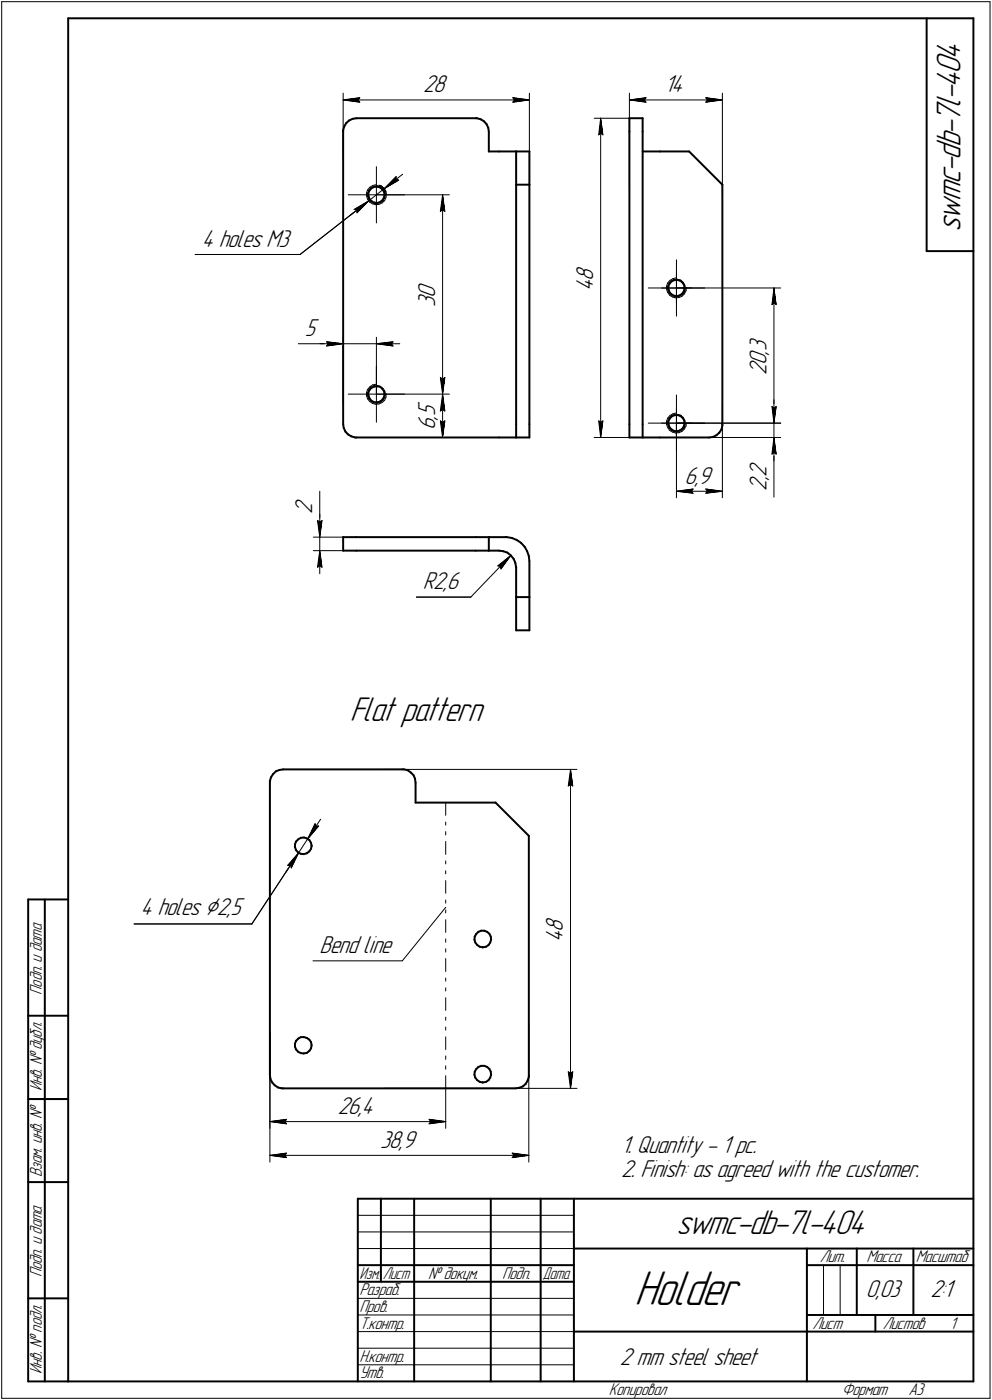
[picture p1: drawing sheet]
<svg xmlns="http://www.w3.org/2000/svg" width="298mm" height="421mm" viewBox="0 0 298 421" stroke-linecap="round" stroke-linejoin="round" font-family="sans-serif">
<defs><g id="words">
<text font-size="15.6" x="190.6" y="392.4">Holder</text>
<g font-size="10.9">
<text x="288.6" y="69.8" transform="rotate(-90 288.6 69.8)">swmc-db-7l-404</text>
<text x="105.1" y="216.7">Flat pattern</text>
<text x="203.2" y="371.1">swmc-db-7l-404</text>
</g>
<g font-size="7.8">
<text x="127.2" y="27.8">28</text>
<text x="199.7" y="27.8">14</text>
<text x="60.7" y="74.3">4 holes M3</text>
<text x="130.7" y="89.7" transform="rotate(-90 130.7 89.7)">0</text>
<text x="178.2" y="87.5" transform="rotate(-90 178.2 87.5)">4</text>
<text x="178.2" y="84.5" transform="rotate(-90 178.2 84.5)">8</text>
<text x="130.7" y="92.3" transform="rotate(-90 130.7 92.3)">3</text>
<text x="91.7" y="101.1">5</text>
<text x="230.3" y="106.6" transform="rotate(-90 230.3 106.6)">,</text>
<text x="230.3" y="105.6" transform="rotate(-90 230.3 105.6)">3</text>
<text x="230.3" y="112.7" transform="rotate(-90 230.3 112.7)">2</text>
<text x="230.3" y="109.7" transform="rotate(-90 230.3 109.7)">0</text>
<text x="130.7" y="125.3" transform="rotate(-90 130.7 125.3)">5</text>
<text x="130.7" y="129.4" transform="rotate(-90 130.7 129.4)">6</text>
<text x="130.7" y="126.3" transform="rotate(-90 130.7 126.3)">,</text>
<text x="230.3" y="143.4" transform="rotate(-90 230.3 143.4)">2</text>
<text x="205.7" y="145.4">6,9</text>
<text x="230.3" y="147.5" transform="rotate(-90 230.3 147.5)">2</text>
<text x="230.3" y="144.5" transform="rotate(-90 230.3 144.5)">,</text>
<text x="93.8" y="154.6" transform="rotate(-90 93.8 154.6)">2</text>
<text x="127.1" y="177">R2,6</text>
<text x="42.3" y="275.3">4 holes Ç2,5</text>
<text x="169.1" y="280.3" transform="rotate(-90 169.1 280.3)">8</text>
<text x="96.1" y="286.7">Bend line</text>
<text x="169.1" y="283.3" transform="rotate(-90 169.1 283.3)">4</text>
<text x="101.5" y="335">26,4</text>
<text x="114.2" y="345.2">38,9</text>
<text x="186.7" y="346.9">1. Quantity - 1 pc.</text>
<text x="186.7" y="353.9">2. Finish: as agreed with the customer.</text>
<text x="260.2" y="390.2">0,03</text>
<text x="279.6" y="390.2">2:1</text>
<text x="186.3" y="410.4">2 mm steel sheet</text>
</g>
<g font-size="5.4">
<text x="12.6" y="299.1" transform="rotate(-90 12.6 299.1)">Подп. и дата</text>
<text x="12.6" y="328.2" transform="rotate(-90 12.6 328.2)">Инв. № дубл.</text>
<text x="12.6" y="353.9" transform="rotate(-90 12.6 353.9)">Взам. инв. №</text>
<text x="246.3" y="379.6">Лит.</text>
<text x="260.4" y="379.6">Масса</text>
<text x="275.3" y="379.6">Масштаб</text>
<text x="12.6" y="384.1" transform="rotate(-90 12.6 384.1)">Подп. и дата</text>
<text x="108" y="389.6">Разраб.</text>
<text x="128.6" y="384.6">№ докум.</text>
<text x="150.9" y="384.6">Подп.</text>
<text x="108" y="394.6">Пров.</text>
<text x="108" y="399.6">Т.контр.</text>
<text x="244.1" y="399.6">Лист</text>
<text x="265.3" y="399.6">Листов</text>
<text x="285.5" y="399.6">1</text>
<text x="12.6" y="413.2" transform="rotate(-90 12.6 413.2)">Инв. № подл.</text>
<text x="108" y="409.6">Н.контр.</text>
<text x="108" y="414.6">Утв.</text>
<text x="183" y="419.6">Копировал</text>
<text x="253" y="419.6">Формат</text>
<text x="273" y="419.6">A3</text>
</g>
<g font-size="5.3">
<text x="108.1" y="384.6">Изм.</text>
<text x="115.1" y="384.6">Лист</text>
<text x="163.1" y="384.6">Дата</text>
</g>
</g></defs>
<g fill="none" stroke="#000" stroke-width=".59">
<path d="M20.5 5.5v410zM20.5 5.5h272zM278.5 5.5v70zM292.5 5.5v410zM103.1 39.5v88.1zM103.1 39.1v.4zM103.5 38l-.4 1.1zM104.1 37l.8-.8zM104.1 37l-.6 1zM104.9 36.2l1.1-.5zM106 35.7l1.1-.1zM107.1 35.6h35.8z"/>
<path d="M142.9 35.6h.4zM143.3 35.6l1.2 .3zM144.5 35.9l1 .6zM145.5 36.5l.7 .8zM146.2 37.3l.5 1.1zM146.7 38.4l.2 1.1zM146.9 39.5v6.1zM189.1 39.5v88.1zM189.1 35.6h4zM189.1 35.6v3.9zM193.1 39.5v88.1zM193.1 35.6v3.9z"/>
<path d="M110.7 58.1v.9zM110.7 59l.3 .9zM110.7 58.2v.9zM110.7 59.1l.4 .8zM111 57.2l-.3 .9zM111 59.9l.6 .6zM111 57.3l-.3 .9zM111.1 59.9l.6 .6zM111.6 56.6l.8-.5zM111.6 56.6l-.6 .6zM111.6 56.6l.8-.4zM111.6 56.6l-.6 .7z"/>
<path d="M112.4 56.1l1-.1zM112.4 56.2l1-.1zM113.4 56l.8 .3zM113.4 56.1l.8 .3zM114.2 56.3l.8 .6zM114.2 56.4l.7 .5zM114.9 56.9l.5 .8zM115 56.9l.5 .8zM115.4 59.5l-.4 .8zM115.4 57.7l.2 .9zM115.4 59.4l-.4 .8zM115.5 57.7l.2 .9z"/>
<path d="M115.6 58.6l-.2 .8zM115.7 58.6l-.3 .9zM146.9 45.6h3zM149.9 45.6h5.2zM155.1 55.5v72.1zM155.1 45.6v9.9zM155.1 45.6h4zM155.1 55.5h4zM159.1 55.5v72.1zM159.1 45.6v9.9zM193.1 45.6h5.2zM198.3 45.6h8.8z"/>
<path d="M207.1 45.6l10 9.9zM217.1 55.5v72.1zM111.6 60.5l.8 .5zM111.7 60.5l.8 .5zM112.4 61h.9zM112.5 61h1zM113.3 61l.9-.2zM113.5 61l.8-.3zM114.2 60.8l.8-.5zM114.3 60.7l.7-.5zM278.5 75.5h14zM200.8 86.9l.3 .8z"/>
<path d="M200.8 86.2l.1 .9zM200.9 85.9l-.1 1zM200.9 87.1l.4 .9zM201.1 87.7l.5 .8zM201.2 85.3l-.4 .9zM201.3 85.1l-.4 .8zM201.3 85.1l.6-.6zM201.3 88l.5 .6zM201.6 88.5l.8 .4zM201.8 84.7l.8-.5zM201.8 84.7l-.6 .6zM201.8 88.6l.9 .4z"/>
<path d="M201.9 84.5l.9-.3zM202.4 88.9l.9 .2zM202.6 84.2h.9zM202.7 89l.8 .1zM202.8 84.2h.9zM203.3 89.1l.9-.2zM203.5 84.2l.9 .2zM203.5 89.1l1-.4zM203.7 84.2l.9 .2zM204.2 88.9l.8-.5zM204.4 84.4l.7 .5zM204.5 88.7l.6-.5z"/>
<path d="M204.6 84.4l.6 .7zM205.1 84.9l.5 .8zM205.2 85.1l.5 .8zM205.6 87.7l-.6 .7zM205.6 85.7l.1 .9zM205.6 87.4l-.5 .8zM205.7 85.9v.9zM205.7 86.8l-.1 .9zM205.7 86.6l-.1 .8zM110.7 118.1v.9zM110.7 119l.3 .9zM110.7 118.2v.8z"/>
<path d="M110.7 119l.4 .9zM111 117.3l-.3 .8zM111 119.9l.6 .7zM111 117.3l-.3 .9zM111.1 119.9l.6 .7zM111.6 116.6l.8-.4zM111.6 116.6l-.6 .7zM111.6 116.7l.8-.5zM111.6 116.7l-.6 .6zM112.4 116.2l1-.1zM112.4 116.2h1zM113.4 116.1l.8 .2z"/>
<path d="M113.4 116.2l.8 .1zM114.2 116.3l.8 .6zM114.2 116.3l.7 .6zM114.9 116.9l.5 .8zM115 116.9l.5 .8zM115.4 119.5l-.4 .8zM115.4 117.7l.2 .8zM115.4 119.4l-.4 .7zM115.5 117.7l.2 .8zM115.6 118.5l-.2 .9zM115.7 118.6l-.3 .9zM115.7 118.6h.1"/>
<path d="M103.1 127.6l.2 1.1zM103.3 128.7l.5 1.1zM103.8 129.8l.8 .8zM104.6 130.6l1 .6zM105.6 131.2l1.1 .4zM106.7 131.6h.4zM107.1 131.6h42.8zM111.6 120.6l.8 .4zM111.7 120.6l.8 .4zM112.4 121l.9 .1zM112.5 121h1zM113.3 121.1l.9-.3z"/>
<path d="M113.5 121l.8-.3zM114.2 120.8l.8-.5zM114.3 120.7l.7-.6zM149.9 131.6h5.2zM155.1 127.6v4zM155.1 131.6h4zM159.1 127.6v4zM189.1 127.6v4zM189.1 131.6h4zM193.1 127.6v4zM193.1 131.6h5.2zM198.3 131.6h14.8z"/>
<path d="M200.8 127.5l.3 .9zM200.8 126.8l.1 1zM200.9 126.6l-.1 .9zM200.9 127.8l.4 .8zM201.1 128.4l.5 .7zM201.2 126l-.4 .8zM201.3 125.7l-.4 .9zM201.3 125.7l.6-.6zM201.3 128.6l.5 .6zM201.6 129.1l.8 .4zM201.8 125.3l.8-.4zM201.8 125.3l-.6 .7z"/>
<path d="M201.8 129.2l.9 .4zM201.9 125.1l.9-.3zM202.4 129.5l.9 .2zM202.6 124.9l.9-.1zM202.7 129.6l.8 .1zM202.8 124.8h.9zM203.3 129.7l.9-.2zM203.5 124.8l.9 .3zM203.5 129.7l1-.3zM203.7 124.8l.9 .3zM204.2 129.5l.8-.5zM204.4 125.1l.7 .5z"/>
<path d="M204.5 129.4l.6-.5zM204.6 125.1l.6 .6zM205.1 125.6l.5 .7zM205.2 125.7l.5 .8zM205.6 128.4l-.6 .6zM205.6 126.3l.1 1zM205.6 128l-.5 .9zM205.7 126.5v.9zM205.7 127.4l-.1 1zM205.7 127.3l-.1 .7zM213.1 131.6l1.2-.2zM214.3 131.4l1-.5z"/>
<path d="M215.3 130.9l.9-.8zM216.8 129.1l-.6 1zM217.1 128l-.3 1.1zM217.1 127.6v.4zM103.1 161.5v4.1zM103.1 161.5h4zM103.1 165.6h4zM107.1 161.5h35.8zM107.1 165.6h35.8zM142.9 165.6h4zM142.9 161.5h4zM146.9 165.6h3z"/>
<path d="M146.9 161.5h5zM146.9 161.5v4.1zM149.9 165.6l1.3 .2zM151.2 165.8l1.3 .4zM151.9 161.5h.4zM152.3 161.5l1.5 .3zM152.5 166.2l1 .8zM153.5 167l.8 1.1zM153.8 161.8l1.5 .6zM154.3 168.1l.6 1.1zM154.9 169.2l.2 1.4zM155.1 170.8v8.8z"/>
<path d="M155.1 179.6v10zM155.1 179.6h4zM155.1 170.6v.2zM155.3 162.4l1.2 .8zM156.5 163.2l1.1 1.2zM157.6 164.4l.8 1.4zM158.4 165.8l.5 1.4zM158.9 167.2l.2 1.5zM159.1 168.7v10.9zM159.1 179.6v10zM155.1 189.6h4zM81.1 235.4v87.9z"/>
<path d="M81.1 234.9v.5zM81.4 233.8l-.3 1.1zM82 232.8l.9-.8zM82 232.8l-.6 1zM82.9 232l1.1-.4zM84 231.6l1.1-.2zM85.1 231.4h35.8zM120.9 231.4h.5zM121.4 231.4l1.1 .2zM122.5 231.6l.9 .7zM123.4 232.3l.9 .9zM124.3 233.2l.4 1z"/>
<path d="M124.7 234.2l.2 1.2zM124.9 235.4v6zM88.6 253.9v.9zM88.6 254.8l.4 .9zM89 253.1l-.4 .8zM89 255.7l.6 .7zM89.6 256.4l.8 .4zM89.7 252.4l.7-.4zM89.7 252.4l-.7 .7zM90.4 252l1-.1zM90.4 256.8l.9 .1zM91.3 256.9l.9-.3z"/>
<path d="M91.4 251.9l.8 .2zM92.2 252.1l.8 .5zM92.2 256.6l.8-.6zM93 252.6l.5 .9zM93.5 253.5l.1 .8zM93.5 255.3l-.5 .7zM93.6 254.4l-.1 .9zM93.6 254.4h.1M124.9 241.4h24zM148.9 241.4l10 10zM158.9 251.4v71.9zM8.5 270.5v145z"/>
<path d="M8.5 270.5h12zM13.5 270.5v145zM144.6 279.9h.9zM145.5 279.9l.9 .3zM142.6 282.6l.2 .9zM142.7 281.7l-.1 .9zM142.8 283.5l.6 .7zM143.1 280.9l-.4 .8zM143.4 284.2l.8 .5zM143.8 280.2l-.7 .7zM143.8 280.2l.8-.3zM144.2 284.7l.8 .2z"/>
<path d="M145.1 284.9h.1M145.1 284.9l.9-.2zM146 284.7l.8-.5zM146.4 280.2l.7 .6zM147.1 280.8l.4 .9zM147.3 283.5l-.5 .7zM147.5 281.7l.1 .9zM147.6 282.6l-.3 .9zM8.5 305.5h12zM88.6 313.9v.9zM88.6 314.8l.4 .8zM89 313l-.4 .9z"/>
<path d="M89 315.6l.6 .7zM89.6 316.3l.8 .4zM89.7 312.3l.7-.4zM89.7 312.3l-.7 .7zM90.4 311.9h1zM90.4 316.7l.9 .1zM91.3 316.8l.9-.1zM91.4 311.9l.8 .3zM92.2 312.2l.8 .5zM92.2 316.7l.8-.6zM93 312.7l.5 .7zM93.5 313.4l.1 1z"/>
<path d="M93.5 315.3l-.5 .8zM93.6 314.4l-.1 .9zM8.5 330.5h12zM81.1 323.3l.2 1.2zM81.3 324.5l.5 1zM81.8 325.5l.7 .9zM82.5 326.4l1.1 .7zM83.6 327.1l1.1 .2zM84.7 327.3h.4zM85.1 327.3h69.8zM142.6 323.3l.2 .8zM142.7 322.3l-.1 1z"/>
<path d="M142.8 324.1l.6 .8zM143.1 321.6l-.4 .7zM143.4 324.9l.8 .5zM143.8 320.9l-.7 .7zM143.8 320.9l.8-.4zM144.2 325.4l.8 .1zM144.6 320.5h.9zM145.1 325.5h.1M145.1 325.5l.9-.1zM145.5 320.5l.9 .4zM146 325.4l.8-.5zM146.4 320.9l.7 .6z"/>
<path d="M147.1 321.5l.4 .8zM147.3 324.1l-.5 .8zM147.5 322.3l.1 1zM147.6 323.3l-.3 .8zM154.9 327.3l1.1-.1zM156 327.2l1.1-.5zM157.1 326.7l.9-.7zM158.6 325l-.6 1zM158.9 323.8l-.3 1.2zM158.9 323.3v.5zM8.5 355.5h12zM107.5 360.5h185z"/>
<path d="M107.5 360.5v55zM114.5 360.5v25zM124.5 360.5v55zM147.5 360.5v55zM162.5 360.5v55zM172.5 360.5v55zM172.5 375.5h120zM242.5 375.5v40zM257.5 375.5v20zM274.5 375.5v20zM8.5 390.5h12zM107.5 380.5h65z"/>
<path d="M107.5 385.5h65zM242.5 380.5h15zM242.5 395.5h50zM257.5 380.5h35zM263.1 395.5v5zM8.5 415.5h12zM20.5 415.5h272zM172.5 400.5h70zM242.5 400.5h50z"/>
</g>
<g fill="#fff" stroke="#fff" stroke-width=".3">
<path d="M112.7 56.1h.8zM112.4 56.2h1.3zM112.2 56.3h1.8zM111.9 56.4h2.3zM111.8 56.5h2.6zM111.7 56.6h2.8zM111.6 56.6h3zM111.5 56.7h3.3zM111.4 56.8h3.5zM111.3 56.9h3.7zM111.3 57h3.8zM111.2 57.1h3.9zM111.2 57.1h3.9zM111.1 57.2h4.1zM111 57.3h4.3zM111 57.4h4.3zM111 57.5h4.3zM110.9 57.6h4.5zM110.9 57.7h4.5zM110.8 57.7h4.6zM110.7 57.8h4.8zM110.7 57.9h4.8zM110.7 58h4.8zM110.7 58.1h4.9zM110.7 58.2h4.9zM110.7 58.3h4.9zM110.7 58.3h4.9zM110.7 58.4h4.9zM110.7 58.5h4.9zM110.7 58.6h4.9zM110.7 58.7h4.9zM110.7 58.8h4.9zM110.7 58.8h4.9zM110.7 58.9h4.9zM110.7 59h4.9zM110.7 59.1h4.8zM110.8 59.2h4.7zM110.8 59.3h4.7zM110.8 59.4h4.7zM110.9 59.4h4.6zM110.9 59.5h4.5zM110.9 59.6h4.4zM111 59.7h4.3zM111 59.8h4.3zM111 59.9h4.2zM111.1 59.9h4zM111.2 60h3.9zM111.2 60.1h3.9zM111.3 60.2h3.7zM111.3 60.3h3.6zM111.4 60.4h3.4zM111.5 60.5h3.2zM111.7 60.5h2.9zM111.8 60.6h2.7zM111.9 60.7h2.4zM112 60.8h2.2zM112.2 60.9h1.8zM112.8 61h.7z"/>
<path d="M112.9 116.1h.3zM112.7 116.2h1zM112.4 116.2h1.6zM112.2 116.3h1.9zM111.9 116.4h2.3zM111.8 116.5h2.7zM111.7 116.6h2.9zM111.6 116.7h3zM111.5 116.8h3.3zM111.4 116.8h3.5zM111.3 116.9h3.7zM111.3 117h3.8zM111.2 117.1h3.9zM111.2 117.2h4zM111.1 117.3h4.1zM111 117.3h4.3zM111 117.4h4.3zM111 117.5h4.3zM110.9 117.6h4.5zM110.8 117.7h4.6zM110.7 117.8h4.7zM110.7 117.9h4.8zM110.7 117.9h4.8zM110.7 118h4.8zM110.7 118.1h4.9zM110.7 118.2h4.9zM110.7 118.3h4.9zM110.7 118.4h4.9zM110.7 118.4h4.9zM110.7 118.5h4.9zM110.7 118.6h4.9zM110.7 118.7h4.9zM110.7 118.8h4.9zM110.7 118.9h4.9zM110.7 119h4.9zM110.7 119h4.9zM110.7 119.1h4.8zM110.8 119.2h4.7zM110.8 119.3h4.7zM110.8 119.4h4.7zM110.9 119.5h4.6zM110.9 119.5h4.5zM110.9 119.6h4.4zM111 119.7h4.3zM111 119.8h4.2zM111 119.9h4.2zM111.1 120h4zM111.2 120.1h3.9zM111.3 120.1h3.7zM111.3 120.2h3.6zM111.3 120.3h3.6zM111.4 120.4h3.4zM111.5 120.5h3.2zM111.7 120.6h2.8zM111.8 120.6h2.6zM112 120.7h2.3zM112.1 120.8h1.9zM112.4 120.9h1.4z"/>
<path d="M202.9 84.2h.7zM202.6 84.2h1.3zM202.4 84.3h1.7zM202.1 84.4h2.3zM202 84.5h2.6zM201.8 84.6h2.9zM201.8 84.7h3zM201.7 84.8h3.3zM201.6 84.8h3.5zM201.5 84.9h3.6zM201.4 85h3.8zM201.3 85.1h3.9zM201.3 85.2h4zM201.3 85.3h4.1zM201.2 85.3h4.3zM201.2 85.4h4.3zM201.1 85.5h4.4zM201 85.6h4.6zM201 85.7h4.6zM201 85.8h4.6zM200.9 85.9h4.8zM200.9 85.9h4.8zM200.9 86h4.8zM200.9 86.1h4.8zM200.9 86.2h4.8zM200.9 86.3h4.8zM200.8 86.4h4.9zM200.8 86.4h4.9zM200.8 86.5h4.9zM200.8 86.6h4.9zM200.8 86.7h4.9zM200.8 86.8h4.9zM200.8 86.9h4.9zM200.9 87h4.8zM200.9 87h4.8zM200.9 87.1h4.8zM201 87.2h4.7zM201 87.3h4.7zM201 87.4h4.6zM201.1 87.5h4.5zM201.1 87.5h4.5zM201.1 87.6h4.4zM201.2 87.7h4.3zM201.2 87.8h4.3zM201.2 87.9h4.2zM201.3 88h4zM201.3 88.1h3.9zM201.4 88.1h3.8zM201.5 88.2h3.6zM201.5 88.3h3.6zM201.6 88.4h3.4zM201.7 88.5h3.2zM201.8 88.6h3zM201.9 88.6h2.7zM202.2 88.7h2.3zM202.3 88.8h2.1zM202.4 88.9h1.8zM202.9 89h.8z"/>
<path d="M202.9 124.8h.7zM202.6 124.9h1.3zM202.4 125h1.7zM202.1 125.1h2.3zM202 125.1h2.6zM201.8 125.2h2.9zM201.8 125.3h3zM201.7 125.4h3.3zM201.6 125.5h3.5zM201.5 125.6h3.6zM201.4 125.6h3.8zM201.3 125.7h3.9zM201.3 125.8h4zM201.3 125.9h4.1zM201.2 126h4.3zM201.2 126.1h4.3zM201.1 126.2h4.4zM201 126.2h4.6zM201 126.3h4.6zM201 126.4h4.6zM200.9 126.5h4.8zM200.9 126.6h4.8zM200.9 126.7h4.8zM200.9 126.7h4.8zM200.9 126.8h4.8zM200.9 126.9h4.8zM200.8 127h4.9zM200.8 127.1h4.9zM200.8 127.2h4.9zM200.8 127.3h4.9zM200.8 127.3h4.9zM200.8 127.4h4.9zM200.8 127.5h4.9zM200.9 127.6h4.8zM200.9 127.7h4.8zM200.9 127.8h4.8zM201 127.8h4.7zM201 127.9h4.7zM201 128h4.6zM201.1 128.1h4.5zM201.1 128.2h4.5zM201.1 128.3h4.4zM201.2 128.4h4.3zM201.2 128.4h4.3zM201.2 128.5h4.2zM201.3 128.6h4zM201.3 128.7h3.9zM201.4 128.8h3.8zM201.5 128.9h3.6zM201.5 128.9h3.6zM201.6 129h3.4zM201.7 129.1h3.2zM201.8 129.2h3zM201.9 129.3h2.7zM202.2 129.4h2.3zM202.3 129.5h2.1zM202.4 129.5h1.8zM202.9 129.6h.8z"/>
<path d="M105.2 210.1h41.5zM105.2 210.1h41.5zM105.2 210.2h41.5zM105.2 210.3h41.5zM105.2 210.4h41.5zM105.2 210.5h41.5zM105.2 210.6h41.5zM105.2 210.7h41.5zM105.2 210.7h41.5zM105.2 210.8h41.5zM105.2 210.9h41.5zM105.2 211h41.5zM105.2 211.1h41.5zM105.2 211.2h41.5zM105.2 211.2h41.5zM105.2 211.3h41.5zM105.2 211.4h41.5zM105.2 211.5h41.5zM105.2 211.6h41.5zM105.2 211.7h41.5zM105.2 211.8h41.5zM105.2 211.8h41.5zM105.2 211.9h41.5zM105.2 212h41.5zM105.2 212.1h41.5zM105.2 212.2h41.5zM105.2 212.3h41.5zM105.2 212.3h41.5zM105.2 212.4h41.5zM105.2 212.5h41.5zM105.2 212.6h41.5zM105.2 212.7h41.5zM105.2 212.8h41.5zM105.2 212.9h41.5zM105.2 212.9h41.5zM105.2 213h41.5zM105.2 213.1h41.5zM105.2 213.2h41.5zM105.2 213.3h41.5zM105.2 213.4h41.5zM105.2 213.4h41.5zM105.2 213.5h41.5zM105.2 213.6h41.5zM105.2 213.7h41.5zM105.2 213.8h41.5zM105.2 213.9h41.5zM105.2 214h41.5zM105.2 214h41.5zM105.2 214.1h41.5zM105.2 214.2h41.5zM105.2 214.3h41.5zM105.2 214.4h41.5zM105.2 214.5h41.5zM105.2 214.5h41.5zM105.2 214.6h41.5zM105.2 214.7h41.5zM105.2 214.8h41.5zM105.2 214.9h41.5zM105.2 215h41.5zM105.2 215.1h41.5zM105.2 215.1h41.5zM105.2 215.2h41.5zM105.2 215.3h41.5zM105.2 215.4h41.5zM105.2 215.5h41.5zM105.2 215.6h41.5zM105.2 215.6h41.5zM105.2 215.7h41.5zM105.2 215.8h41.5zM105.2 215.9h41.5zM105.2 216h41.5zM105.2 216.1h41.5zM105.2 216.2h41.5zM105.2 216.2h41.5zM105.2 216.3h41.5zM105.2 216.4h41.5zM105.2 216.5h41.5zM105.2 216.6h41.5zM105.2 216.7h41.5zM105.2 216.7h41.5zM105.2 216.8h41.5zM105.2 216.9h41.5zM105.2 217h41.5zM105.2 217.1h41.5zM105.2 217.2h41.5zM105.2 217.3h41.5zM105.2 217.3h41.5zM105.2 217.4h41.5zM105.2 217.5h41.5zM105.2 217.6h41.5zM105.2 217.7h41.5zM105.2 217.8h41.5zM105.2 217.8h41.5zM105.2 217.9h41.5zM105.2 218h41.5zM105.2 218.1h41.5zM105.2 218.2h41.5zM105.2 218.3h41.5zM105.2 218.4h41.5zM105.2 218.4h41.5z"/>
<path d="M119 52.5h.2zM118.9 52.6h.4zM118.8 52.7h.5zM118.7 52.7h.7zM118.6 52.8h.9zM118.5 52.9h1zM118.4 53h1.1zM118.4 53.1h1.2zM118.3 53.2h1.4zM118.2 53.3h1.6zM118.1 53.3h1.7zM118 53.4h1.9zM117.9 53.5h2.1zM117.9 53.6h2.2zM117.8 53.7h2.3zM117.7 53.8h2.5zM117.6 53.8h2.6zM117.5 53.9h2.8zM117.4 54h3zM117.3 54.1h3.2zM117.3 54.2h3.3zM117.2 54.3h3.4zM117.1 54.4h3.4zM117 54.4h3.3zM116.9 54.5h3.3zM116.8 54.6h3.3zM116.8 54.7h3.1zM116.7 54.8h3.1zM116.6 54.9h3zM116.5 54.9h3zM116.4 55h3zM116.4 55.1h2.8zM116.3 55.2h2.7zM116.3 55.3h2.7zM116.2 55.4h2.6zM116.2 55.5h2.4zM116.2 55.5h2.3zM116.2 55.6h2.2zM116.1 55.7h2.1zM116.1 55.8h2zM116 55.9h1.9zM115.9 56h1.9zM115.9 56h1.8zM115.8 56.1h1.7zM115.8 56.2h1.5zM115.7 56.3h1.4zM115.7 56.4h1.1zM115.7 56.5h.7zM115.7 56.6h.5zM115.6 56.6h.2z"/>
<path d="M110.5 60.5h.2zM110.2 60.6h.5zM109.8 60.7h.9zM109.6 60.8h1zM109.2 60.9h1.4zM108.9 61h1.6zM108.8 61h1.7zM108.6 61.1h1.8zM108.5 61.2h1.9zM108.4 61.3h1.9zM108.2 61.4h2zM108 61.5h2.2zM107.9 61.6h2.3zM107.8 61.6h2.4zM107.6 61.7h2.5zM107.4 61.8h2.7zM107.3 61.9h2.7zM107.2 62h2.8zM107 62.1h2.9zM106.8 62.1h3zM106.8 62.2h2.9zM106.6 62.3h3zM106.4 62.4h3.2zM106.3 62.5h3.2zM106.2 62.6h3.2zM106 62.7h3.3zM105.8 62.7h3.4zM105.7 62.8h3.4zM105.7 62.9h3.4zM105.8 63h3.2zM105.9 63.1h3zM105.9 63.2h2.9zM106 63.2h2.7zM106.1 63.3h2.5zM106.2 63.4h2.3zM106.2 63.5h2.3zM106.3 63.6h2.1zM106.3 63.7h2zM106.4 63.8h1.8zM106.4 63.8h1.7zM106.5 63.9h1.5zM106.6 64h1.3zM106.7 64.1h1.2zM106.8 64.2h1zM106.8 64.3h.9zM106.8 64.3h.8zM106.9 64.4h.6zM107 64.5h.4zM107.1 64.6h.3z"/>
<path d="M60.7 69.5h27.5zM60.7 69.6h27.5zM60.7 69.7h27.5zM60.7 69.8h27.5zM60.7 69.8h27.5zM60.7 69.9h27.5zM60.7 70h27.5zM60.7 70.1h27.5zM60.7 70.2h27.5zM60.7 70.3h27.5zM60.7 70.4h27.5zM60.7 70.4h27.5zM60.7 70.5h27.5zM60.7 70.6h27.5zM60.7 70.7h27.5zM60.7 70.8h27.5zM60.7 70.9h27.5zM60.7 71h27.5zM60.7 71h27.5zM60.7 71.1h27.5zM60.7 71.2h27.5zM60.7 71.3h27.5zM60.7 71.4h27.5zM60.7 71.5h27.5zM60.7 71.5h27.5zM60.7 71.6h27.5zM60.7 71.7h27.5zM60.7 71.8h27.5zM60.7 71.9h27.5zM60.7 72h27.5zM60.7 72.1h27.5zM60.7 72.1h27.5zM60.7 72.2h27.5zM60.7 72.3h27.5zM60.7 72.4h27.5zM60.7 72.5h27.5zM60.7 72.6h27.5zM60.7 72.6h27.5zM60.7 72.7h27.5zM60.7 72.8h27.5zM60.7 72.9h27.5zM60.7 73h27.5zM60.7 73.1h27.5zM60.7 73.2h27.5zM60.7 73.2h27.5zM60.7 73.3h27.5zM60.7 73.4h27.5zM60.7 73.5h27.5zM60.7 73.6h27.5zM60.7 73.7h27.5zM60.7 73.7h27.5zM60.7 73.8h27.5zM60.7 73.9h27.5zM60.7 74h27.5zM60.7 74.1h27.5zM60.7 74.2h27.5zM60.7 74.3h27.5zM60.7 74.3h27.5zM60.7 74.4h27.5zM60.7 74.5h27.5zM60.7 74.6h27.5zM60.7 74.7h27.5zM60.7 74.8h27.5zM60.7 74.8h27.5zM60.7 74.9h27.5zM60.7 75h27.5zM60.7 75.1h27.5zM60.7 75.2h27.5zM60.7 75.3h27.5zM60.7 75.4h27.5zM60.7 75.4h27.5zM60.7 75.5h27.5z"/>
<path d="M91.7 96.4h4.4zM91.7 96.4h4.4zM91.7 96.5h4.4zM91.7 96.6h4.4zM91.7 96.7h4.4zM91.7 96.8h4.4zM91.7 96.9h4.4zM91.7 96.9h4.4zM91.7 97h4.4zM91.7 97.1h4.4zM91.7 97.2h4.4zM91.7 97.3h4.4zM91.7 97.4h4.4zM91.7 97.5h4.4zM91.7 97.5h4.4zM91.7 97.6h4.4zM91.7 97.7h4.4zM91.7 97.8h4.4zM91.7 97.9h4.4zM91.7 98h4.4zM91.7 98h4.4zM91.7 98.1h4.4zM91.7 98.2h4.4zM91.7 98.3h4.4zM91.7 98.4h4.4zM91.7 98.5h4.4zM91.7 98.6h4.4zM91.7 98.6h4.4zM91.7 98.7h4.4zM91.7 98.8h4.4zM91.7 98.9h4.4zM91.7 99h4.4zM91.7 99.1h4.4zM91.7 99.1h4.4zM91.7 99.2h4.4zM91.7 99.3h4.4zM91.7 99.4h4.4zM91.7 99.5h4.4zM91.7 99.6h4.4zM91.7 99.7h4.4zM91.7 99.7h4.4zM91.7 99.8h4.4zM91.7 99.9h4.4zM91.7 100h4.4zM91.7 100.1h4.4zM91.7 100.2h4.4zM91.7 100.2h4.4zM91.7 100.3h4.4zM91.7 100.4h4.4zM91.7 100.5h4.4zM91.7 100.6h4.4zM91.7 100.7h4.4zM91.7 100.8h4.4zM91.7 100.8h4.4zM91.7 100.9h4.4zM91.7 101h4.4zM91.7 101.1h4.4zM91.7 101.2h4.4zM91.7 101.3h4.4zM91.7 101.3h4.4zM91.7 101.4h4.4zM91.7 101.5h4.4zM91.7 101.6h4.4zM91.7 101.7h4.4zM91.7 101.8h4.4zM91.7 101.9h4.4zM91.7 101.9h4.4zM91.7 102h4.4zM91.7 102.1h4.4zM91.7 102.2h4.4zM91.7 102.3h4.4zM91.7 102.4h4.4z"/>
<path d="M118 102.3h.6zM117.4 102.4h1.2zM116.8 102.4h1.8zM116.2 102.5h2.4zM115.6 102.6h3zM114.9 102.7h3.7zM114.7 102.8h3.9zM114.5 102.9h4.1zM114.3 103h4.3zM114 103h4.6zM113.8 103.1h4.8zM113.6 103.2h5zM113.4 103.3h5.2zM113.1 103.4h5.5zM113.4 103.5h5.2zM113.5 103.5h5.1zM113.7 103.6h4.9zM114 103.7h4.6zM114.1 103.8h4.5zM114.3 103.9h4.3zM114.6 104h4zM114.7 104.1h3.9zM114.9 104.1h3.7zM115.6 104.2h3zM116.2 104.3h2.4zM116.8 104.4h1.8zM117.4 104.5h1.2zM118 104.6h.6z"/>
<path d="M97.6 102.3h.7zM97.6 102.4h1.3zM97.6 102.4h1.9zM97.6 102.5h2.6zM97.6 102.6h3.2zM97.6 102.7h3.7zM97.6 102.8h4zM97.6 102.9h4.3zM97.6 103h4.4zM97.6 103h4.7zM97.6 103.1h4.9zM97.6 103.2h5.1zM97.6 103.3h5.4zM97.6 103.4h5.5zM97.6 103.5h5.4zM97.6 103.5h5.2zM97.6 103.6h4.9zM97.6 103.7h4.8zM97.6 103.8h4.6zM97.6 103.9h4.3zM97.6 104h4.2zM97.6 104.1h4zM97.6 104.1h3.7zM97.6 104.2h3.2zM97.6 104.3h2.6zM97.6 104.4h1.9zM97.6 104.5h1.3zM97.6 104.6h.7z"/>
<path d="M126 120.8h6zM126 120.9h6zM126 121h6zM126 121.1h6zM126 121.2h6zM126 121.2h6zM126 121.3h6zM126 121.4h6zM126 121.5h6zM126 121.6h6zM126 121.7h6zM126 121.8h6zM126 121.8h6zM126 121.9h6zM126 122h6zM126 122.1h6zM126 122.2h6zM126 122.3h6zM126 122.3h6zM126 122.4h6zM126 122.5h6zM126 122.6h6zM126 122.7h6zM126 122.8h6zM126 122.9h6zM126 122.9h6zM126 123h6zM126 123.1h6zM126 123.2h6zM126 123.3h6zM126 123.4h6zM126 123.4h6zM126 123.5h6zM126 123.6h6zM126 123.7h6zM126 123.8h6zM126 123.9h6zM126 124h6zM126 124h6zM126 124.1h6zM126 124.2h6zM126 124.3h6zM126 124.4h6zM126 124.5h6zM126 124.5h6zM126 124.6h6zM126 124.7h6zM126 124.8h6zM126 124.9h6zM126 125h6zM126 125.1h6zM126 125.1h6zM126 125.2h6zM126 125.3h6zM126 125.4h6zM126 125.5h6zM126 125.6h6zM126 125.6h6zM126 125.7h6zM126 125.8h6zM126 125.9h6zM126 126h6zM126 126.1h6zM126 126.2h6zM126 126.2h6zM126 126.3h6zM126 126.4h6zM126 126.5h6zM126 126.6h6zM126 126.7h6zM126 126.7h6zM126 126.8h6zM126 126.9h6zM126 127h6zM126 127.1h6zM126 127.2h6zM126 127.3h6zM126 127.3h6zM126 127.4h6zM126 127.5h6zM126 127.6h6zM126 127.7h6zM126 127.8h6zM126 127.8h6zM126 127.9h6zM126 128h6zM126 128.1h6zM126 128.2h6zM126 128.3h6zM126 128.4h6zM126 128.4h6zM126 128.5h6zM126 128.6h6zM126 128.7h6zM126 128.8h6zM126 128.9h6zM126 128.9h6zM126 129h6zM126 129.1h6zM126 129.2h6zM126 129.3h6z"/>
<path d="M132.9 118.8h.3zM132.9 118.9h.3zM132.9 119h.4zM132.8 119h.5zM132.8 119.1h.5zM132.8 119.2h.5zM132.8 119.3h.5zM132.8 119.4h.6zM132.7 119.5h.7zM132.7 119.5h.7zM132.7 119.6h.8zM132.6 119.7h.9zM132.6 119.8h1zM132.6 119.9h1zM132.5 120h1.1zM132.5 120.1h1.2zM132.5 120.1h1.2zM132.4 120.2h1.4zM132.4 120.3h1.4zM132.3 120.4h1.5zM132.3 120.5h1.6zM132.3 120.6h1.6zM132.3 120.6h1.6zM132.3 120.7h1.6zM132.3 120.8h1.6zM132.3 120.9h1.6zM132.3 121h1.6zM132.2 121.1h1.7zM132.2 121.2h1.7zM132.2 121.2h1.7zM132.2 121.3h1.7zM132.2 121.4h1.7zM132.2 121.5h1.7zM132.2 121.6h1.7zM132.2 121.7h1.8zM132.2 121.8h1.8zM132.2 121.8h1.8zM132.2 121.9h1.8zM132.2 122h1.8zM132.2 122.1h1.8zM132.2 122.2h1.8zM132.1 122.3h2zM132.1 122.3h2zM132.1 122.4h2zM132.1 122.5h2zM132.1 122.6h2zM132.1 122.7h2zM132.1 122.8h2zM132 122.9h2.2zM132 122.9h2.2zM132 123h2.2zM132 123.1h2.2zM132 123.2h2.2zM132 123.3h2.2zM132 123.4h2.2zM131.9 123.4h2.4zM131.9 123.5h2.4zM131.9 123.6h2.4zM131.9 123.7h2.4zM131.9 123.8h2.4zM131.9 123.9h2.4zM131.9 124h2.4z"/>
<path d="M131.8 126.1h2.5zM131.9 126.2h2.4zM131.9 126.2h2.4zM131.9 126.3h2.4zM131.9 126.4h2.4zM131.9 126.5h2.4zM131.9 126.6h2.4zM131.9 126.7h2.4zM132 126.7h2.2zM132 126.8h2.2zM132 126.9h2.2zM132 127h2.2zM132 127.1h2.2zM132 127.2h2.2zM132 127.3h2.2zM132.1 127.3h2zM132.1 127.4h2zM132.1 127.5h2zM132.1 127.6h2zM132.1 127.7h2zM132.1 127.8h2zM132.1 127.8h2zM132.1 127.9h1.9zM132.2 128h1.8zM132.2 128.1h1.8zM132.2 128.2h1.8zM132.2 128.3h1.8zM132.2 128.4h1.8zM132.2 128.4h1.8zM132.2 128.5h1.8zM132.2 128.6h1.7zM132.2 128.7h1.7zM132.2 128.8h1.7zM132.2 128.9h1.7zM132.2 128.9h1.7zM132.2 129h1.7zM132.2 129.1h1.7zM132.3 129.2h1.6zM132.3 129.3h1.6zM132.3 129.4h1.6zM132.3 129.5h1.6zM132.3 129.5h1.6zM132.3 129.6h1.6zM132.3 129.7h1.6zM132.3 129.8h1.5zM132.4 129.9h1.4zM132.4 130h1.4zM132.5 130h1.2zM132.5 130.1h1.2zM132.5 130.2h1.1zM132.6 130.3h1zM132.6 130.4h.9zM132.7 130.5h.8zM132.7 130.6h.8zM132.7 130.6h.7zM132.8 130.7h.6zM132.8 130.8h.5zM132.8 130.9h.5zM132.8 131h.5zM132.8 131.1h.5zM132.9 131.1h.4zM132.9 131.2h.3zM132.9 131.3h.3z"/>
<path d="M126 84.8h6zM126 84.9h6zM126 85h6zM126 85.1h6zM126 85.2h6zM126 85.3h6zM126 85.3h6zM126 85.4h6zM126 85.5h6zM126 85.6h6zM126 85.7h6zM126 85.8h6zM126 85.9h6zM126 85.9h6zM126 86h6zM126 86.1h6zM126 86.2h6zM126 86.3h6zM126 86.4h6zM126 86.4h6zM126 86.5h6zM126 86.6h6zM126 86.7h6zM126 86.8h6zM126 86.9h6zM126 87h6zM126 87h6zM126 87.1h6zM126 87.2h6zM126 87.3h6zM126 87.4h6zM126 87.5h6zM126 87.5h6zM126 87.6h6zM126 87.7h6zM126 87.8h6zM126 87.9h6zM126 88h6zM126 88.1h6zM126 88.1h6zM126 88.2h6zM126 88.3h6zM126 88.4h6zM126 88.5h6zM126 88.6h6zM126 88.6h6zM126 88.7h6zM126 88.8h6zM126 88.9h6zM126 89h6zM126 89.1h6zM126 89.2h6zM126 89.2h6zM126 89.3h6zM126 89.4h6zM126 89.5h6zM126 89.6h6zM126 89.7h6zM126 89.7h6zM126 89.8h6zM126 89.9h6zM126 90h6zM126 90.1h6zM126 90.2h6zM126 90.3h6zM126 90.3h6zM126 90.4h6zM126 90.5h6zM126 90.6h6zM126 90.7h6zM126 90.8h6zM126 90.8h6zM126 90.9h6zM126 91h6zM126 91.1h6zM126 91.2h6zM126 91.3h6zM126 91.4h6zM126 91.4h6zM126 91.5h6zM126 91.6h6zM126 91.7h6zM126 91.8h6zM126 91.9h6zM126 91.9h6zM126 92h6zM126 92.1h6zM126 92.2h6z"/>
<path d="M131.8 113.1h2.5zM131.9 113.2h2.4zM131.9 113.3h2.4zM131.9 113.4h2.4zM131.9 113.5h2.4zM131.9 113.5h2.4zM131.9 113.6h2.4zM131.9 113.7h2.4zM132 113.8h2.2zM132 113.9h2.2zM132 114h2.2zM132 114h2.2zM132 114.1h2.2zM132 114.2h2.2zM132 114.3h2.2zM132.1 114.4h2zM132.1 114.5h2zM132.1 114.6h2zM132.1 114.6h2zM132.1 114.7h2zM132.1 114.8h2zM132.1 114.9h2zM132.2 115h1.8zM132.2 115.1h1.8zM132.2 115.1h1.8zM132.2 115.2h1.8zM132.2 115.3h1.8zM132.2 115.4h1.8zM132.2 115.5h1.8zM132.2 115.6h1.7zM132.2 115.7h1.7zM132.2 115.7h1.7zM132.2 115.8h1.7zM132.2 115.9h1.7zM132.2 116h1.7zM132.2 116.1h1.7zM132.3 116.2h1.6zM132.3 116.2h1.6zM132.3 116.3h1.6zM132.3 116.4h1.6zM132.3 116.5h1.6zM132.3 116.6h1.6zM132.3 116.7h1.6zM132.3 116.8h1.5zM132.4 116.8h1.4zM132.4 116.9h1.4zM132.5 117h1.2zM132.5 117.1h1.2zM132.5 117.2h1.1zM132.6 117.3h1zM132.6 117.3h.9zM132.7 117.4h.8zM132.7 117.5h.8zM132.7 117.6h.7zM132.8 117.7h.6zM132.8 117.8h.5zM132.8 117.9h.5zM132.8 117.9h.5zM132.8 118h.5zM132.9 118.1h.4zM132.9 118.2h.3zM132.9 118.3h.3z"/>
<path d="M132.9 58.8h.3zM132.9 58.9h.3zM132.9 59h.4zM132.8 59.1h.5zM132.8 59.2h.5zM132.8 59.3h.5zM132.8 59.4h.5zM132.8 59.4h.6zM132.7 59.5h.7zM132.7 59.6h.8zM132.7 59.7h.8zM132.6 59.8h.9zM132.6 59.9h1zM132.5 59.9h1.1zM132.5 60h1.2zM132.5 60.1h1.2zM132.4 60.2h1.4zM132.4 60.3h1.4zM132.3 60.4h1.5zM132.3 60.5h1.6zM132.3 60.5h1.6zM132.3 60.6h1.6zM132.3 60.7h1.6zM132.3 60.8h1.6zM132.3 60.9h1.6zM132.3 61h1.6zM132.2 61h1.7zM132.2 61.1h1.7zM132.2 61.2h1.7zM132.2 61.3h1.7zM132.2 61.4h1.7zM132.2 61.5h1.7zM132.2 61.6h1.7zM132.2 61.6h1.8zM132.2 61.7h1.8zM132.2 61.8h1.8zM132.2 61.9h1.8zM132.2 62h1.8zM132.2 62.1h1.8zM132.2 62.1h1.8zM132.1 62.2h1.9zM132.1 62.3h2zM132.1 62.4h2zM132.1 62.5h2zM132.1 62.6h2zM132.1 62.7h2zM132.1 62.7h2zM132.1 62.8h2zM132 62.9h2.2zM132 63h2.2zM132 63.1h2.2zM132 63.2h2.2zM132 63.2h2.2zM132 63.3h2.2zM132 63.4h2.2zM131.9 63.5h2.4zM131.9 63.6h2.4zM131.9 63.7h2.4zM131.9 63.8h2.4zM131.9 63.8h2.4zM131.9 63.9h2.4zM131.9 64h2.4z"/>
<path d="M127.2 23h7.8zM127.2 23.1h7.8zM127.2 23.2h7.8zM127.2 23.3h7.8zM127.2 23.4h7.8zM127.2 23.5h7.8zM127.2 23.5h7.8zM127.2 23.6h7.8zM127.2 23.7h7.8zM127.2 23.8h7.8zM127.2 23.9h7.8zM127.2 24h7.8zM127.2 24h7.8zM127.2 24.1h7.8zM127.2 24.2h7.8zM127.2 24.3h7.8zM127.2 24.4h7.8zM127.2 24.5h7.8zM127.2 24.6h7.8zM127.2 24.6h7.8zM127.2 24.7h7.8zM127.2 24.8h7.8zM127.2 24.9h7.8zM127.2 25h7.8zM127.2 25.1h7.8zM127.2 25.1h7.8zM127.2 25.2h7.8zM127.2 25.3h7.8zM127.2 25.4h7.8zM127.2 25.5h7.8zM127.2 25.6h7.8zM127.2 25.7h7.8zM127.2 25.7h7.8zM127.2 25.8h7.8zM127.2 25.9h7.8zM127.2 26h7.8zM127.2 26.1h7.8zM127.2 26.2h7.8zM127.2 26.2h7.8zM127.2 26.3h7.8zM127.2 26.4h7.8zM127.2 26.5h7.8zM127.2 26.6h7.8zM127.2 26.7h7.8zM127.2 26.8h7.8zM127.2 26.8h7.8zM127.2 26.9h7.8zM127.2 27h7.8zM127.2 27.1h7.8zM127.2 27.2h7.8zM127.2 27.3h7.8zM127.2 27.3h7.8zM127.2 27.4h7.8zM127.2 27.5h7.8zM127.2 27.6h7.8zM127.2 27.7h7.8zM127.2 27.8h7.8zM127.2 27.9h7.8zM127.2 27.9h7.8zM127.2 28h7.8zM127.2 28.1h7.8zM127.2 28.2h7.8zM127.2 28.3h7.8zM127.2 28.4h7.8zM127.2 28.4h7.8zM127.2 28.5h7.8zM127.2 28.6h7.8zM127.2 28.7h7.8zM127.2 28.8h7.8zM127.2 28.9h7.8zM127.2 29h7.8z"/>
<path d="M107.9 29h.7zM107.2 29h1.4zM106.4 29.1h2.2zM105.7 29.2h2.9zM104.9 29.3h3.7zM104.7 29.4h3.9zM104.6 29.5h4zM104.3 29.5h4.3zM104.1 29.6h4.5zM104 29.7h4.6zM103.7 29.8h4.9zM103.5 29.9h5.1zM103.4 30h5.2zM103.1 30.1h5.5zM103.4 30.1h5.2zM103.5 30.2h5.1zM103.7 30.3h4.9zM104 30.4h4.6zM104.1 30.5h4.5zM104.3 30.6h4.3zM104.6 30.6h4zM104.7 30.7h3.9zM104.9 30.8h3.7zM105.6 30.9h3zM106.2 31h2.4zM106.8 31.1h1.8zM107.4 31.2h1.2zM108 31.2h.6z"/>
<path d="M153.6 29h.7zM153.6 29h1.5zM153.6 29.1h2.3zM153.6 29.2h3zM153.6 29.3h3.7zM153.6 29.4h4zM153.6 29.5h4.1zM153.6 29.5h4.3zM153.6 29.6h4.6zM153.6 29.7h4.7zM153.6 29.8h4.9zM153.6 29.9h5.1zM153.6 30h5.3zM153.6 30.1h5.5zM153.6 30.1h5.3zM153.6 30.2h5.1zM153.6 30.3h4.9zM153.6 30.4h4.7zM153.6 30.5h4.6zM153.6 30.6h4.3zM153.6 30.6h4.1zM153.6 30.7h4zM153.6 30.8h3.7zM153.6 30.9h3.1zM153.6 31h2.5zM153.6 31.1h1.8zM153.6 31.2h1.3zM153.6 31.2h.7z"/>
<path d="M199.7 23h6.8zM199.7 23.1h6.8zM199.7 23.2h6.8zM199.7 23.3h6.8zM199.7 23.4h6.8zM199.7 23.5h6.8zM199.7 23.5h6.8zM199.7 23.6h6.8zM199.7 23.7h6.8zM199.7 23.8h6.8zM199.7 23.9h6.8zM199.7 24h6.8zM199.7 24h6.8zM199.7 24.1h6.8zM199.7 24.2h6.8zM199.7 24.3h6.8zM199.7 24.4h6.8zM199.7 24.5h6.8zM199.7 24.6h6.8zM199.7 24.6h6.8zM199.7 24.7h6.8zM199.7 24.8h6.8zM199.7 24.9h6.8zM199.7 25h6.8zM199.7 25.1h6.8zM199.7 25.1h6.8zM199.7 25.2h6.8zM199.7 25.3h6.8zM199.7 25.4h6.8zM199.7 25.5h6.8zM199.7 25.6h6.8zM199.7 25.7h6.8zM199.7 25.7h6.8zM199.7 25.8h6.8zM199.7 25.9h6.8zM199.7 26h6.8zM199.7 26.1h6.8zM199.7 26.2h6.8zM199.7 26.2h6.8zM199.7 26.3h6.8zM199.7 26.4h6.8zM199.7 26.5h6.8zM199.7 26.6h6.8zM199.7 26.7h6.8zM199.7 26.8h6.8zM199.7 26.8h6.8zM199.7 26.9h6.8zM199.7 27h6.8zM199.7 27.1h6.8zM199.7 27.2h6.8zM199.7 27.3h6.8zM199.7 27.3h6.8zM199.7 27.4h6.8zM199.7 27.5h6.8zM199.7 27.6h6.8zM199.7 27.7h6.8zM199.7 27.8h6.8zM199.7 27.9h6.8zM199.7 27.9h6.8zM199.7 28h6.8zM199.7 28.1h6.8zM199.7 28.2h6.8zM199.7 28.3h6.8zM199.7 28.4h6.8zM199.7 28.4h6.8zM199.7 28.5h6.8zM199.7 28.6h6.8zM199.7 28.7h6.8zM199.7 28.8h6.8zM199.7 28.9h6.8zM199.7 29h6.8z"/>
<path d="M194 29h.6zM193.2 29h1.4zM192.4 29.1h2.2zM191.7 29.2h2.9zM190.9 29.3h3.7zM190.8 29.4h3.8zM190.6 29.5h4zM190.3 29.5h4.3zM190.2 29.6h4.4zM190 29.7h4.6zM189.7 29.8h4.9zM189.6 29.9h5zM189.4 30h5.2zM189.1 30.1h5.5zM189.4 30.1h5.2zM189.6 30.2h5zM189.7 30.3h4.9zM190 30.4h4.6zM190.2 30.5h4.4zM190.3 30.6h4.3zM190.6 30.6h4zM190.8 30.7h3.8zM190.9 30.8h3.7zM191.6 30.9h3zM192.2 31h2.4zM192.8 31.1h1.8zM193.5 31.2h1.1zM194.1 31.2h.5z"/>
<path d="M211.6 29h.7zM211.6 29h1.5zM211.6 29.1h2.3zM211.6 29.2h3zM211.6 29.3h3.7zM211.6 29.4h4zM211.6 29.5h4.1zM211.6 29.5h4.3zM211.6 29.6h4.6zM211.6 29.7h4.7zM211.6 29.8h4.9zM211.6 29.9h5.1zM211.6 30h5.3zM211.6 30.1h5.5zM211.6 30.1h5.3zM211.6 30.2h5.1zM211.6 30.3h4.9zM211.6 30.4h4.7zM211.6 30.5h4.6zM211.6 30.6h4.3zM211.6 30.6h4.1zM211.6 30.7h4zM211.6 30.8h3.7zM211.6 30.9h3.1zM211.6 31h2.5zM211.6 31.1h1.8zM211.6 31.2h1.3zM211.6 31.2h.7z"/>
<path d="M153.3 167.1h.2zM153.2 167.2h.3zM152.9 167.3h.5zM152.7 167.4h.7zM152.6 167.5h.8zM152.3 167.6h1zM152.1 167.6h1.2zM152 167.7h1.2zM151.7 167.8h1.5zM151.6 167.9h1.6zM151.6 168h1.6zM151.5 168.1h1.7zM151.4 168.1h1.8zM151.2 168.2h1.9zM151.1 168.3h2zM151 168.4h2zM151 168.5h2zM150.9 168.6h2.1zM150.7 168.7h2.2zM150.6 168.7h2.3zM150.5 168.8h2.3zM150.5 168.9h2.3zM150.3 169h2.4zM150.2 169.1h2.5zM150.1 169.2h2.6zM150 169.2h2.6zM149.9 169.3h2.6zM149.8 169.4h2.6zM149.7 169.5h2.7zM149.6 169.6h2.7zM149.5 169.7h2.7zM149.4 169.8h2.8zM149.3 169.8h2.8zM149.2 169.9h2.9zM149.1 170h2.9zM149 170.1h3zM148.8 170.2h3.1zM148.9 170.3h2.9zM149 170.3h2.7zM149.1 170.4h2.6zM149.2 170.5h2.4zM149.3 170.6h2.3zM149.4 170.7h2.2zM149.4 170.8h2.1zM149.5 170.9h1.9zM149.6 170.9h1.7zM149.7 171h1.6zM149.9 171.1h1.3zM149.9 171.2h1.2zM150 171.3h1.1zM150.1 171.4h.9zM150.2 171.4h.8zM150.3 171.5h.6zM150.4 171.6h.5zM150.5 171.7h.3zM150.5 171.8h.2z"/>
<path d="M127.1 172.3h12zM127.1 172.4h12zM127.1 172.5h12zM127.1 172.6h12zM127.1 172.6h12zM127.1 172.7h12zM127.1 172.8h12zM127.1 172.9h12zM127.1 173h12zM127.1 173.1h12zM127.1 173.1h12zM127.1 173.2h12zM127.1 173.3h12zM127.1 173.4h12zM127.1 173.5h12zM127.1 173.6h12zM127.1 173.7h12zM127.1 173.7h12zM127.1 173.8h12zM127.1 173.9h12zM127.1 174h12zM127.1 174.1h12zM127.1 174.2h12zM127.1 174.2h12zM127.1 174.3h12zM127.1 174.4h12zM127.1 174.5h12zM127.1 174.6h12zM127.1 174.7h12zM127.1 174.8h12zM127.1 174.8h12zM127.1 174.9h12zM127.1 175h12zM127.1 175.1h12zM127.1 175.2h12zM127.1 175.3h12zM127.1 175.3h12zM127.1 175.4h12zM127.1 175.5h12zM127.1 175.6h12zM127.1 175.7h12zM127.1 175.8h12zM127.1 175.9h12zM127.1 175.9h12zM127.1 176h12zM127.1 176.1h12zM127.1 176.2h12zM127.1 176.3h12zM127.1 176.4h12zM127.1 176.4h12zM127.1 176.5h12zM127.1 176.6h12zM127.1 176.7h12zM127.1 176.8h12zM127.1 176.9h12zM127.1 177h12zM127.1 177h12zM127.1 177.1h12zM127.1 177.2h12zM127.1 177.3h12zM127.1 177.4h12zM127.1 177.5h12zM127.1 177.5h12zM127.1 177.6h12zM127.1 177.7h12zM127.1 177.8h12zM127.1 177.9h12zM127.1 178h12zM127.1 178.1h12zM127.1 178.1h12zM127.1 178.2h12z"/>
<path d="M89.1 149.7h6zM89.1 149.8h6zM89.1 149.9h6zM89.1 149.9h6zM89.1 150h6zM89.1 150.1h6zM89.1 150.2h6zM89.1 150.3h6zM89.1 150.4h6zM89.1 150.5h6zM89.1 150.5h6zM89.1 150.6h6zM89.1 150.7h6zM89.1 150.8h6zM89.1 150.9h6zM89.1 151h6zM89.1 151h6zM89.1 151.1h6zM89.1 151.2h6zM89.1 151.3h6zM89.1 151.4h6zM89.1 151.5h6zM89.1 151.6h6zM89.1 151.6h6zM89.1 151.7h6zM89.1 151.8h6zM89.1 151.9h6zM89.1 152h6zM89.1 152.1h6zM89.1 152.1h6zM89.1 152.2h6zM89.1 152.3h6zM89.1 152.4h6zM89.1 152.5h6zM89.1 152.6h6zM89.1 152.7h6zM89.1 152.7h6zM89.1 152.8h6zM89.1 152.9h6zM89.1 153h6zM89.1 153.1h6zM89.1 153.2h6zM89.1 153.2h6zM89.1 153.3h6zM89.1 153.4h6zM89.1 153.5h6zM89.1 153.6h6zM89.1 153.7h6zM89.1 153.8h6zM89.1 153.8h6zM89.1 153.9h6zM89.1 154h6zM89.1 154.1h6zM89.1 154.2h6zM89.1 154.3h6zM89.1 154.3h6zM89.1 154.4h6zM89.1 154.5h6z"/>
<path d="M94.9 156h2.5zM95 156.1h2.4zM95 156.2h2.4zM95 156.3h2.4zM95 156.4h2.4zM95 156.5h2.4zM95 156.5h2.4zM95 156.6h2.4zM95.1 156.7h2.2zM95.1 156.8h2.2zM95.1 156.9h2.2zM95.1 157h2.2zM95.1 157.1h2.2zM95.1 157.1h2.2zM95.1 157.2h2.2zM95.2 157.3h2zM95.2 157.4h2zM95.2 157.5h2zM95.2 157.6h2zM95.2 157.6h2zM95.2 157.7h2zM95.2 157.8h2zM95.2 157.9h1.9zM95.2 158h1.9zM95.2 158.1h1.9zM95.2 158.2h1.9zM95.2 158.2h1.9zM95.2 158.3h1.9zM95.2 158.4h1.9zM95.2 158.5h1.9zM95.3 158.6h1.7zM95.3 158.7h1.7zM95.3 158.7h1.7zM95.3 158.8h1.7zM95.3 158.9h1.7zM95.3 159h1.7zM95.3 159.1h1.7zM95.4 159.2h1.5zM95.4 159.3h1.5zM95.4 159.3h1.5zM95.4 159.4h1.5zM95.4 159.5h1.5zM95.4 159.6h1.5zM95.4 159.7h1.5zM95.4 159.8h1.5zM95.5 159.9h1.4zM95.5 159.9h1.4zM95.6 160h1.2zM95.6 160.1h1.2zM95.6 160.2h1.1zM95.7 160.3h1zM95.7 160.4h.9zM95.8 160.4h.8zM95.8 160.5h.8zM95.8 160.6h.7zM95.8 160.7h.7zM95.8 160.8h.6zM95.8 160.9h.6zM95.9 161h.5zM95.9 161h.5zM96 161.1h.4zM96 161.2h.3zM96 161.3h.3z"/>
<path d="M96 165.9h.3zM96 165.9h.3zM96 166h.4zM95.9 166.1h.5zM95.9 166.2h.5zM95.8 166.3h.6zM95.8 166.4h.6zM95.8 166.5h.7zM95.8 166.5h.7zM95.8 166.6h.8zM95.8 166.7h.8zM95.7 166.8h.9zM95.7 166.9h1zM95.6 167h1.1zM95.6 167h1.2zM95.6 167.1h1.2zM95.5 167.2h1.4zM95.5 167.3h1.4zM95.4 167.4h1.5zM95.4 167.5h1.5zM95.4 167.6h1.5zM95.4 167.6h1.5zM95.4 167.7h1.5zM95.4 167.8h1.5zM95.4 167.9h1.5zM95.4 168h1.5zM95.3 168.1h1.7zM95.3 168.1h1.7zM95.3 168.2h1.7zM95.3 168.3h1.7zM95.3 168.4h1.7zM95.3 168.5h1.7zM95.3 168.6h1.7zM95.2 168.7h1.9zM95.2 168.7h1.9zM95.2 168.8h1.9zM95.2 168.9h1.9zM95.2 169h1.9zM95.2 169.1h1.9zM95.2 169.2h1.9zM95.2 169.2h1.9zM95.2 169.3h2zM95.2 169.4h2zM95.2 169.5h2zM95.2 169.6h2zM95.2 169.7h2zM95.2 169.8h2zM95.2 169.8h2zM95.1 169.9h2.2zM95.1 170h2.2zM95.1 170.1h2.2zM95.1 170.2h2.2zM95.1 170.3h2.2zM95.1 170.3h2.2zM95.1 170.4h2.2zM95 170.5h2.4zM95 170.6h2.4zM95 170.7h2.4zM95 170.8h2.4zM95 170.9h2.4zM95 170.9h2.4zM95 171h2.4z"/>
<path d="M205.7 140.7h9zM205.7 140.8h9zM205.7 140.9h9zM205.7 141h9zM205.7 141.1h9zM205.7 141.1h9zM205.7 141.2h9zM205.7 141.3h9zM205.7 141.4h9zM205.7 141.5h9zM205.7 141.6h9zM205.7 141.6h9zM205.7 141.7h9zM205.7 141.8h9zM205.7 141.9h9zM205.7 142h9zM205.7 142.1h9zM205.7 142.2h9zM205.7 142.2h9zM205.7 142.3h9zM205.7 142.4h9zM205.7 142.5h9zM205.7 142.6h9zM205.7 142.7h9zM205.7 142.7h9zM205.7 142.8h9zM205.7 142.9h9zM205.7 143h9zM205.7 143.1h9zM205.7 143.2h9zM205.7 143.3h9zM205.7 143.3h9zM205.7 143.4h9zM205.7 143.5h9zM205.7 143.6h9zM205.7 143.7h9zM205.7 143.8h9zM205.7 143.8h9zM205.7 143.9h9zM205.7 144h9zM205.7 144.1h9zM205.7 144.2h9zM205.7 144.3h9zM205.7 144.4h9zM205.7 144.4h9zM205.7 144.5h9zM205.7 144.6h9zM205.7 144.7h9zM205.7 144.8h9zM205.7 144.9h9zM205.7 144.9h9zM205.7 145h9zM205.7 145.1h9zM205.7 145.2h9zM205.7 145.3h9zM205.7 145.4h9zM205.7 145.5h9zM205.7 145.5h9zM205.7 145.6h9zM205.7 145.7h9zM205.7 145.8h9zM205.7 145.9h9zM205.7 146h9zM205.7 146h9zM205.7 146.1h9zM205.7 146.2h9zM205.7 146.3h9zM205.7 146.4h9zM205.7 146.5h9zM205.7 146.6h9zM205.7 146.6h9z"/>
<path d="M208.2 146.6h.6zM207.6 146.6h1.2zM206.9 146.7h1.9zM206.3 146.8h2.5zM205.7 146.9h3.1zM205.1 147h3.7zM204.9 147.1h3.9zM204.7 147.2h4.1zM204.5 147.2h4.3zM204.3 147.3h4.5zM204.1 147.4h4.7zM203.9 147.5h4.9zM203.7 147.6h5.1zM203.5 147.7h5.3zM203.3 147.7h5.5zM203.5 147.8h5.3zM203.8 147.9h5zM204 148h4.8zM204.2 148.1h4.6zM204.5 148.2h4.3zM204.6 148.3h4.2zM204.9 148.3h3.9zM205.1 148.4h3.7zM205.7 148.5h3.1zM206.3 148.6h2.5zM206.9 148.7h1.9zM207.6 148.8h1.2zM208.2 148.8h.6z"/>
<path d="M211.6 146.6h.7zM211.6 146.6h1.3zM211.6 146.7h1.8zM211.6 146.8h2.5zM211.6 146.9h3.1zM211.6 147h3.7zM211.6 147.1h4zM211.6 147.2h4.1zM211.6 147.2h4.3zM211.6 147.3h4.6zM211.6 147.4h4.7zM211.6 147.5h4.9zM211.6 147.6h5.1zM211.6 147.7h5.3zM211.6 147.7h5.5zM211.6 147.8h5.3zM211.6 147.9h5.1zM211.6 148h4.9zM211.6 148.1h4.6zM211.6 148.2h4.4zM211.6 148.3h4.2zM211.6 148.3h4zM211.6 148.4h3.7zM211.6 148.5h3.1zM211.6 148.6h2.5zM211.6 148.7h1.8zM211.6 148.8h1.3zM211.6 148.8h.7z"/>
<path d="M225.6 138.6h6zM225.6 138.7h6zM225.6 138.8h6zM225.6 138.9h6zM225.6 138.9h6zM225.6 139h6zM225.6 139.1h6zM225.6 139.2h6zM225.6 139.3h6zM225.6 139.4h6zM225.6 139.4h6zM225.6 139.5h6zM225.6 139.6h6zM225.6 139.7h6zM225.6 139.8h6zM225.6 139.9h6zM225.6 140h6zM225.6 140h6zM225.6 140.1h6zM225.6 140.2h6zM225.6 140.3h6zM225.6 140.4h6zM225.6 140.5h6zM225.6 140.5h6zM225.6 140.6h6zM225.6 140.7h6zM225.6 140.8h6zM225.6 140.9h6zM225.6 141h6zM225.6 141.1h6zM225.6 141.1h6zM225.6 141.2h6zM225.6 141.3h6zM225.6 141.4h6zM225.6 141.5h6zM225.6 141.6h6zM225.6 141.6h6zM225.6 141.7h6zM225.6 141.8h6zM225.6 141.9h6zM225.6 142h6zM225.6 142.1h6zM225.6 142.2h6zM225.6 142.2h6zM225.6 142.3h6zM225.6 142.4h6zM225.6 142.5h6zM225.6 142.6h6zM225.6 142.7h6zM225.6 142.7h6zM225.6 142.8h6zM225.6 142.9h6zM225.6 143h6zM225.6 143.1h6zM225.6 143.2h6zM225.6 143.3h6zM225.6 143.3h6zM225.6 143.4h6zM225.6 143.5h6zM225.6 143.6h6zM225.6 143.7h6zM225.6 143.8h6zM225.6 143.8h6zM225.6 143.9h6zM225.6 144h6zM225.6 144.1h6zM225.6 144.2h6zM225.6 144.3h6zM225.6 144.4h6zM225.6 144.4h6zM225.6 144.5h6zM225.6 144.6h6zM225.6 144.7h6zM225.6 144.8h6zM225.6 144.9h6zM225.6 144.9h6zM225.6 145h6zM225.6 145.1h6zM225.6 145.2h6zM225.6 145.3h6zM225.6 145.4h6zM225.6 145.5h6zM225.6 145.5h6zM225.6 145.6h6zM225.6 145.7h6zM225.6 145.8h6zM225.6 145.9h6zM225.6 146h6zM225.6 146h6zM225.6 146.1h6zM225.6 146.2h6zM225.6 146.3h6zM225.6 146.4h6zM225.6 146.5h6zM225.6 146.6h6zM225.6 146.6h6zM225.6 146.7h6zM225.6 146.8h6zM225.6 146.9h6zM225.6 147h6zM225.6 147.1h6zM225.6 147.2h6zM225.6 147.2h6zM225.6 147.3h6zM225.6 147.4h6z"/>
<path d="M232.5 131.8h.2zM232.5 131.9h.2zM232.5 132h.3zM232.4 132.1h.4zM232.4 132.2h.4zM232.3 132.2h.6zM232.3 132.3h.6zM232.3 132.4h.7zM232.2 132.5h.8zM232.2 132.6h.9zM232.2 132.7h.9zM232.2 132.8h.9zM232.2 132.8h1zM232.1 132.9h1.1zM232.1 133h1.2zM232.1 133.1h1.2zM232 133.2h1.3zM232 133.3h1.3zM231.9 133.3h1.4zM231.9 133.4h1.5zM231.9 133.5h1.5zM231.9 133.6h1.5zM231.9 133.7h1.5zM231.9 133.8h1.5zM231.9 133.9h1.5zM231.9 133.9h1.5zM231.8 134h1.7zM231.8 134.1h1.7zM231.8 134.2h1.7zM231.8 134.3h1.7zM231.8 134.4h1.7zM231.8 134.5h1.7zM231.8 134.5h1.7zM231.7 134.6h1.9zM231.7 134.7h1.9zM231.7 134.8h1.9zM231.7 134.9h1.9zM231.7 135h1.9zM231.7 135h1.9zM231.7 135.1h1.9zM231.6 135.2h2zM231.6 135.3h2.1zM231.6 135.4h2.1zM231.6 135.5h2.1zM231.6 135.6h2.1zM231.6 135.6h2.1zM231.6 135.7h2.1zM231.6 135.8h2.1zM231.6 135.9h2.2zM231.6 136h2.2zM231.6 136.1h2.2zM231.6 136.1h2.2zM231.6 136.2h2.2zM231.6 136.3h2.2zM231.6 136.4h2.2zM231.5 136.5h2.3zM231.5 136.6h2.3zM231.5 136.7h2.3zM231.5 136.7h2.3zM231.5 136.8h2.3zM231.5 136.9h2.3zM231.5 137h2.3z"/>
<path d="M231.4 121.8h2.4zM231.5 121.8h2.3zM231.5 121.9h2.3zM231.5 122h2.3zM231.5 122.1h2.3zM231.5 122.2h2.3zM231.5 122.3h2.3zM231.5 122.3h2.3zM231.6 122.4h2.2zM231.6 122.5h2.2zM231.6 122.6h2.2zM231.6 122.7h2.2zM231.6 122.8h2.2zM231.6 122.9h2.2zM231.6 122.9h2.2zM231.6 123h2.1zM231.6 123.1h2.1zM231.6 123.2h2.1zM231.6 123.3h2.1zM231.6 123.4h2.1zM231.6 123.4h2.1zM231.6 123.5h2.1zM231.6 123.6h2zM231.7 123.7h1.9zM231.7 123.8h1.9zM231.7 123.9h1.9zM231.7 124h1.9zM231.7 124h1.9zM231.7 124.1h1.9zM231.7 124.2h1.9zM231.8 124.3h1.7zM231.8 124.4h1.7zM231.8 124.5h1.7zM231.8 124.5h1.7zM231.8 124.6h1.7zM231.8 124.7h1.7zM231.8 124.8h1.7zM231.9 124.9h1.5zM231.9 125h1.5zM231.9 125.1h1.5zM231.9 125.1h1.5zM231.9 125.2h1.5zM231.9 125.3h1.5zM231.9 125.4h1.5zM231.9 125.5h1.4zM232 125.6h1.3zM232 125.6h1.3zM232.1 125.7h1.2zM232.1 125.8h1.2zM232.1 125.9h1.1zM232.2 126h1zM232.2 126.1h.9zM232.2 126.2h.9zM232.2 126.2h.9zM232.2 126.3h.8zM232.3 126.4h.7zM232.3 126.5h.6zM232.3 126.6h.6zM232.4 126.7h.4zM232.4 126.7h.4zM232.5 126.8h.3zM232.5 126.9h.2zM232.5 127h.2z"/>
<path d="M225.6 101.1h6zM225.6 101.2h6zM225.6 101.3h6zM225.6 101.3h6zM225.6 101.4h6zM225.6 101.5h6zM225.6 101.6h6zM225.6 101.7h6zM225.6 101.8h6zM225.6 101.9h6zM225.6 101.9h6zM225.6 102h6zM225.6 102.1h6zM225.6 102.2h6zM225.6 102.3h6zM225.6 102.4h6zM225.6 102.4h6zM225.6 102.5h6zM225.6 102.6h6zM225.6 102.7h6zM225.6 102.8h6zM225.6 102.9h6zM225.6 103h6zM225.6 103h6zM225.6 103.1h6zM225.6 103.2h6zM225.6 103.3h6zM225.6 103.4h6zM225.6 103.5h6zM225.6 103.5h6zM225.6 103.6h6zM225.6 103.7h6zM225.6 103.8h6zM225.6 103.9h6zM225.6 104h6zM225.6 104.1h6zM225.6 104.1h6zM225.6 104.2h6zM225.6 104.3h6zM225.6 104.4h6zM225.6 104.5h6zM225.6 104.6h6zM225.6 104.6h6zM225.6 104.7h6zM225.6 104.8h6zM225.6 104.9h6zM225.6 105h6zM225.6 105.1h6zM225.6 105.2h6zM225.6 105.2h6zM225.6 105.3h6zM225.6 105.4h6zM225.6 105.5h6zM225.6 105.6h6zM225.6 105.7h6zM225.6 105.7h6zM225.6 105.8h6zM225.6 105.9h6zM225.6 106h6zM225.6 106.1h6zM225.6 106.2h6zM225.6 106.3h6zM225.6 106.3h6zM225.6 106.4h6zM225.6 106.5h6zM225.6 106.6h6zM225.6 106.7h6zM225.6 106.8h6zM225.6 106.8h6zM225.6 106.9h6zM225.6 107h6zM225.6 107.1h6zM225.6 107.2h6zM225.6 107.3h6zM225.6 107.4h6zM225.6 107.4h6zM225.6 107.5h6zM225.6 107.6h6zM225.6 107.7h6zM225.6 107.8h6zM225.6 107.9h6zM225.6 107.9h6zM225.6 108h6zM225.6 108.1h6zM225.6 108.2h6zM225.6 108.3h6zM225.6 108.4h6zM225.6 108.5h6zM225.6 108.5h6zM225.6 108.6h6zM225.6 108.7h6zM225.6 108.8h6zM225.6 108.9h6zM225.6 109h6zM225.6 109.1h6zM225.6 109.1h6zM225.6 109.2h6zM225.6 109.3h6zM225.6 109.4h6zM225.6 109.5h6zM225.6 109.6h6zM225.6 109.6h6zM225.6 109.7h6zM225.6 109.8h6zM225.6 109.9h6zM225.6 110h6zM225.6 110.1h6zM225.6 110.2h6zM225.6 110.2h6zM225.6 110.3h6zM225.6 110.4h6zM225.6 110.5h6zM225.6 110.6h6zM225.6 110.7h6zM225.6 110.7h6zM225.6 110.8h6zM225.6 110.9h6zM225.6 111h6zM225.6 111.1h6zM225.6 111.2h6zM225.6 111.3h6zM225.6 111.3h6zM225.6 111.4h6zM225.6 111.5h6zM225.6 111.6h6zM225.6 111.7h6zM225.6 111.8h6zM225.6 111.8h6zM225.6 111.9h6zM225.6 112h6zM225.6 112.1h6zM225.6 112.2h6zM225.6 112.3h6zM225.6 112.4h6zM225.6 112.4h6zM225.6 112.5h6zM225.6 112.6h6z"/>
<path d="M231.4 121.8h2.4zM231.5 121.8h2.3zM231.5 121.9h2.3zM231.5 122h2.3zM231.5 122.1h2.3zM231.5 122.2h2.3zM231.5 122.3h2.3zM231.5 122.3h2.3zM231.6 122.4h2.2zM231.6 122.5h2.2zM231.6 122.6h2.2zM231.6 122.7h2.2zM231.6 122.8h2.2zM231.6 122.9h2.2zM231.6 122.9h2.2zM231.6 123h2.1zM231.6 123.1h2.1zM231.6 123.2h2.1zM231.6 123.3h2.1zM231.6 123.4h2.1zM231.6 123.4h2.1zM231.6 123.5h2.1zM231.6 123.6h2zM231.7 123.7h1.9zM231.7 123.8h1.9zM231.7 123.9h1.9zM231.7 124h1.9zM231.7 124h1.9zM231.7 124.1h1.9zM231.7 124.2h1.9zM231.8 124.3h1.7zM231.8 124.4h1.7zM231.8 124.5h1.7zM231.8 124.5h1.7zM231.8 124.6h1.7zM231.8 124.7h1.7zM231.8 124.8h1.7zM231.9 124.9h1.5zM231.9 125h1.5zM231.9 125.1h1.5zM231.9 125.1h1.5zM231.9 125.2h1.5zM231.9 125.3h1.5zM231.9 125.4h1.5zM231.9 125.5h1.4zM232 125.6h1.3zM232 125.6h1.3zM232.1 125.7h1.2zM232.1 125.8h1.2zM232.1 125.9h1.1zM232.2 126h1zM232.2 126.1h.9zM232.2 126.2h.9zM232.2 126.2h.9zM232.2 126.3h.8zM232.3 126.4h.7zM232.3 126.5h.6zM232.3 126.6h.6zM232.4 126.7h.4zM232.4 126.7h.4zM232.5 126.8h.3zM232.5 126.9h.2zM232.5 127h.2z"/>
<path d="M232.5 86.9h.2zM232.5 87h.2zM232.5 87h.3zM232.4 87.1h.4zM232.4 87.2h.4zM232.3 87.3h.6zM232.3 87.4h.6zM232.3 87.5h.7zM232.2 87.5h.8zM232.2 87.6h.9zM232.2 87.7h.9zM232.2 87.8h.9zM232.2 87.9h1zM232.1 88h1.1zM232.1 88.1h1.2zM232.1 88.1h1.2zM232 88.2h1.3zM232 88.3h1.3zM231.9 88.4h1.4zM231.9 88.5h1.5zM231.9 88.6h1.5zM231.9 88.6h1.5zM231.9 88.7h1.5zM231.9 88.8h1.5zM231.9 88.9h1.5zM231.9 89h1.5zM231.8 89.1h1.7zM231.8 89.2h1.7zM231.8 89.2h1.7zM231.8 89.3h1.7zM231.8 89.4h1.7zM231.8 89.5h1.7zM231.8 89.6h1.7zM231.7 89.7h1.9zM231.7 89.7h1.9zM231.7 89.8h1.9zM231.7 89.9h1.9zM231.7 90h1.9zM231.7 90.1h1.9zM231.7 90.2h1.9zM231.6 90.3h2zM231.6 90.3h2.1zM231.6 90.4h2.1zM231.6 90.5h2.1zM231.6 90.6h2.1zM231.6 90.7h2.1zM231.6 90.8h2.1zM231.6 90.8h2.1zM231.6 90.9h2.2zM231.6 91h2.2zM231.6 91.1h2.2zM231.6 91.2h2.2zM231.6 91.3h2.2zM231.6 91.4h2.2zM231.6 91.4h2.2zM231.5 91.5h2.3zM231.5 91.6h2.3zM231.5 91.7h2.3zM231.5 91.8h2.3zM231.5 91.9h2.3zM231.5 91.9h2.3zM231.5 92h2.3z"/>
<path d="M173.5 79.6h6.1zM173.5 79.7h6.1zM173.5 79.8h6.1zM173.5 79.8h6.1zM173.5 79.9h6.1zM173.5 80h6.1zM173.5 80.1h6.1zM173.5 80.2h6.1zM173.5 80.3h6.1zM173.5 80.3h6.1zM173.5 80.4h6.1zM173.5 80.5h6.1zM173.5 80.6h6.1zM173.5 80.7h6.1zM173.5 80.8h6.1zM173.5 80.9h6.1zM173.5 80.9h6.1zM173.5 81h6.1zM173.5 81.1h6.1zM173.5 81.2h6.1zM173.5 81.3h6.1zM173.5 81.4h6.1zM173.5 81.4h6.1zM173.5 81.5h6.1zM173.5 81.6h6.1zM173.5 81.7h6.1zM173.5 81.8h6.1zM173.5 81.9h6.1zM173.5 82h6.1zM173.5 82h6.1zM173.5 82.1h6.1zM173.5 82.2h6.1zM173.5 82.3h6.1zM173.5 82.4h6.1zM173.5 82.5h6.1zM173.5 82.5h6.1zM173.5 82.6h6.1zM173.5 82.7h6.1zM173.5 82.8h6.1zM173.5 82.9h6.1zM173.5 83h6.1zM173.5 83.1h6.1zM173.5 83.1h6.1zM173.5 83.2h6.1zM173.5 83.3h6.1zM173.5 83.4h6.1zM173.5 83.5h6.1zM173.5 83.6h6.1zM173.5 83.7h6.1zM173.5 83.7h6.1zM173.5 83.8h6.1zM173.5 83.9h6.1zM173.5 84h6.1zM173.5 84.1h6.1zM173.5 84.2h6.1zM173.5 84.2h6.1zM173.5 84.3h6.1zM173.5 84.4h6.1zM173.5 84.5h6.1zM173.5 84.6h6.1zM173.5 84.7h6.1zM173.5 84.8h6.1zM173.5 84.8h6.1zM173.5 84.9h6.1zM173.5 85h6.1zM173.5 85.1h6.1zM173.5 85.2h6.1zM173.5 85.3h6.1zM173.5 85.3h6.1zM173.5 85.4h6.1zM173.5 85.5h6.1zM173.5 85.6h6.1zM173.5 85.7h6.1zM173.5 85.8h6.1zM173.5 85.9h6.1zM173.5 85.9h6.1zM173.5 86h6.1zM173.5 86.1h6.1zM173.5 86.2h6.1zM173.5 86.3h6.1zM173.5 86.4h6.1zM173.5 86.4h6.1zM173.5 86.5h6.1zM173.5 86.6h6.1zM173.5 86.7h6.1zM173.5 86.8h6.1zM173.5 86.9h6.1zM173.5 87h6.1zM173.5 87h6.1zM173.5 87.1h6.1zM173.5 87.2h6.1zM173.5 87.3h6.1zM173.5 87.4h6.1zM173.5 87.5h6.1z"/>
<path d="M180.4 35.8h.3zM180.4 35.9h.3zM180.4 36h.4zM180.3 36.1h.5zM180.3 36.2h.5zM180.3 36.2h.5zM180.3 36.3h.5zM180.3 36.4h.6zM180.2 36.5h.7zM180.2 36.6h.8zM180.2 36.7h.8zM180.1 36.7h.9zM180.1 36.8h1zM180 36.9h1.1zM180 37h1.2zM180 37.1h1.2zM179.9 37.2h1.4zM179.9 37.3h1.4zM179.8 37.3h1.5zM179.8 37.4h1.6zM179.8 37.5h1.6zM179.8 37.6h1.6zM179.8 37.7h1.6zM179.8 37.8h1.6zM179.8 37.8h1.6zM179.8 37.9h1.6zM179.7 38h1.7zM179.7 38.1h1.7zM179.7 38.2h1.7zM179.7 38.3h1.7zM179.7 38.4h1.7zM179.7 38.4h1.7zM179.7 38.5h1.7zM179.7 38.6h1.8zM179.7 38.7h1.8zM179.7 38.8h1.8zM179.7 38.9h1.8zM179.7 38.9h1.8zM179.7 39h1.8zM179.7 39.1h1.8zM179.6 39.2h1.9zM179.6 39.3h2zM179.6 39.4h2zM179.6 39.5h2zM179.6 39.5h2zM179.6 39.6h2zM179.6 39.7h2zM179.6 39.8h2zM179.5 39.9h2.2zM179.5 40h2.2zM179.5 40h2.2zM179.5 40.1h2.2zM179.5 40.2h2.2zM179.5 40.3h2.2zM179.5 40.4h2.2zM179.4 40.5h2.4zM179.4 40.6h2.4zM179.4 40.6h2.4zM179.4 40.7h2.4zM179.4 40.8h2.4zM179.4 40.9h2.4zM179.4 41h2.4z"/>
<path d="M179.3 126.1h2.5zM179.4 126.2h2.4zM179.4 126.2h2.4zM179.4 126.3h2.4zM179.4 126.4h2.4zM179.4 126.5h2.4zM179.4 126.6h2.4zM179.4 126.7h2.4zM179.5 126.7h2.2zM179.5 126.8h2.2zM179.5 126.9h2.2zM179.5 127h2.2zM179.5 127.1h2.2zM179.5 127.2h2.2zM179.5 127.3h2.2zM179.6 127.3h2zM179.6 127.4h2zM179.6 127.5h2zM179.6 127.6h2zM179.6 127.7h2zM179.6 127.8h2zM179.6 127.8h2zM179.6 127.9h1.9zM179.7 128h1.8zM179.7 128.1h1.8zM179.7 128.2h1.8zM179.7 128.3h1.8zM179.7 128.4h1.8zM179.7 128.4h1.8zM179.7 128.5h1.8zM179.7 128.6h1.7zM179.7 128.7h1.7zM179.7 128.8h1.7zM179.7 128.9h1.7zM179.7 128.9h1.7zM179.7 129h1.7zM179.7 129.1h1.7zM179.8 129.2h1.6zM179.8 129.3h1.6zM179.8 129.4h1.6zM179.8 129.5h1.6zM179.8 129.5h1.6zM179.8 129.6h1.6zM179.8 129.7h1.6zM179.8 129.8h1.5zM179.9 129.9h1.4zM179.9 130h1.4zM180 130h1.2zM180 130.1h1.2zM180 130.2h1.1zM180.1 130.3h1zM180.1 130.4h.9zM180.2 130.5h.8zM180.2 130.6h.8zM180.2 130.6h.7zM180.3 130.7h.6zM180.3 130.8h.5zM180.3 130.9h.5zM180.3 131h.5zM180.3 131.1h.5zM180.4 131.1h.4zM180.4 131.2h.3zM180.4 131.3h.3z"/>
<path d="M94.5 247.1h.2zM94.5 247.1h.2zM94.4 247.2h.5zM94.4 247.3h.6zM94.3 247.4h.9zM94.3 247.5h.9zM94.2 247.6h1.2zM94.2 247.6h1.3zM94.1 247.7h1.6zM94.1 247.8h1.7zM94.1 247.9h1.8zM94.1 248h1.9zM94 248.1h2.2zM94 248.2h2.3zM93.9 248.2h2.5zM93.9 248.3h2.6zM93.8 248.4h2.7zM93.8 248.5h2.6zM93.7 248.6h2.7zM93.7 248.7h2.6zM93.7 248.8h2.5zM93.6 248.8h2.5zM93.6 248.9h2.5zM93.6 249h2.4zM93.6 249.1h2.3zM93.5 249.2h2.3zM93.5 249.3h2.3zM93.4 249.3h2.3zM93.4 249.4h2.2zM93.3 249.5h2.3zM93.3 249.6h2.2zM93.2 249.7h2.2zM93.2 249.8h2.1zM93.1 249.9h2.1zM93.1 249.9h2.1zM93 250h2.1zM93 250.1h2.1zM93 250.2h2zM93 250.3h1.9zM92.9 250.4h1.9zM92.9 250.4h1.8zM92.9 250.5h1.8zM92.9 250.6h1.7zM92.9 250.7h1.7zM92.8 250.8h1.7zM92.8 250.9h1.6zM92.8 251h1.5zM92.8 251h1.4zM92.8 251.1h1.3zM92.7 251.2h1.4zM92.7 251.3h1.3zM92.7 251.4h1.2zM92.7 251.5h1zM92.6 251.5h1zM92.6 251.6h.9zM92.6 251.7h.8zM92.6 251.8h.6zM92.6 251.9h.5zM92.5 252h.5zM92.5 252.1h.4zM92.5 252.1h.2z"/>
<path d="M89.6 256.6h.1zM89.4 256.7h.3zM89.3 256.8h.4zM89.2 256.9h.5zM89.1 257h.6zM88.9 257h.8zM88.8 257.1h.9zM88.6 257.2h1.1zM88.6 257.3h1.1zM88.4 257.4h1.2zM88.3 257.5h1.3zM88.1 257.6h1.5zM88.1 257.6h1.5zM88.1 257.7h1.5zM88 257.8h1.6zM87.9 257.9h1.6zM87.8 258h1.7zM87.7 258.1h1.8zM87.6 258.1h1.9zM87.5 258.2h2zM87.5 258.3h1.9zM87.5 258.4h1.9zM87.4 258.5h2zM87.3 258.6h2zM87.2 258.7h2.1zM87.1 258.7h2.1zM87 258.8h2.2zM87 258.9h2.2zM87 259h2.2zM86.9 259.1h2.2zM86.8 259.2h2.3zM86.7 259.2h2.3zM86.6 259.3h2.4zM86.5 259.4h2.4zM86.4 259.5h2.5zM86.4 259.6h2.4zM86.4 259.7h2.4zM86.3 259.8h2.4zM86.2 259.8h2.5zM86.1 259.9h2.5zM86 260h2.6zM85.9 260.1h2.7zM85.9 260.2h2.7zM85.8 260.3h2.8zM85.7 260.3h2.8zM85.9 260.4h2.6zM85.9 260.5h2.5zM86.1 260.6h2.3zM86.2 260.7h2.1zM86.4 260.8h1.9zM86.4 260.9h1.8zM86.6 260.9h1.6zM86.7 261h1.4zM86.9 261.1h1.2zM87 261.2h1.1zM87.1 261.3h1zM87.3 261.4h.7zM87.5 261.5h.5zM87.5 261.5h.4zM87.7 261.6h.2z"/>
<path d="M42.2 269.5h31.5zM42.2 269.6h31.5zM42.2 269.7h31.5zM42.2 269.7h31.5zM42.2 269.8h31.5zM42.2 269.9h31.5zM42.2 270h31.5zM42.2 270.1h31.5zM42.2 270.2h31.5zM42.2 270.3h31.5zM42.2 270.3h31.5zM42.2 270.4h31.5zM42.2 270.5h31.5zM42.2 270.6h31.5zM42.2 270.7h31.5zM42.2 270.8h31.5zM42.2 270.8h31.5zM42.2 270.9h31.5zM42.2 271h31.5zM42.2 271.1h31.5zM42.2 271.2h31.5zM42.2 271.3h31.5zM42.2 271.4h31.5zM42.2 271.4h31.5zM42.2 271.5h31.5zM42.2 271.6h31.5zM42.2 271.7h31.5zM42.2 271.8h31.5zM42.2 271.9h31.5zM42.2 271.9h31.5zM42.2 272h31.5zM42.2 272.1h31.5zM42.2 272.2h31.5zM42.2 272.3h31.5zM42.2 272.4h31.5zM42.2 272.5h31.5zM42.2 272.5h31.5zM42.2 272.6h31.5zM42.2 272.7h31.5zM42.2 272.8h31.5zM42.2 272.9h31.5zM42.2 273h31.5zM42.2 273h31.5zM42.2 273.1h31.5zM42.2 273.2h31.5zM42.2 273.3h31.5zM42.2 273.4h31.5zM42.2 273.5h31.5zM42.2 273.6h31.5zM42.2 273.6h31.5zM42.2 273.7h31.5zM42.2 273.8h31.5zM42.2 273.9h31.5zM42.2 274h31.5zM42.2 274.1h31.5zM42.2 274.2h31.5zM42.2 274.2h31.5zM42.2 274.3h31.5zM42.2 274.4h31.5zM42.2 274.5h31.5zM42.2 274.6h31.5zM42.2 274.7h31.5zM42.2 274.7h31.5zM42.2 274.8h31.5zM42.2 274.9h31.5zM42.2 275h31.5zM42.2 275.1h31.5zM42.2 275.2h31.5zM42.2 275.3h31.5zM42.2 275.3h31.5zM42.2 275.4h31.5zM42.2 275.5h31.5zM42.2 275.6h31.5zM42.2 275.7h31.5zM42.2 275.8h31.5zM42.2 275.8h31.5zM42.2 275.9h31.5zM42.2 276h31.5zM42.2 276.1h31.5zM42.2 276.2h31.5zM42.2 276.3h31.5zM42.2 276.4h31.5zM42.2 276.4h31.5zM42.2 276.5h31.5zM42.2 276.6h31.5zM42.2 276.7h31.5zM42.2 276.8h31.5z"/>
<path d="M96.1 281.9h22.9zM96.1 282h22.9zM96.1 282.1h22.9zM96.1 282.2h22.9zM96.1 282.3h22.9zM96.1 282.4h22.9zM96.1 282.4h22.9zM96.1 282.5h22.9zM96.1 282.6h22.9zM96.1 282.7h22.9zM96.1 282.8h22.9zM96.1 282.9h22.9zM96.1 283h22.9zM96.1 283h22.9zM96.1 283.1h22.9zM96.1 283.2h22.9zM96.1 283.3h22.9zM96.1 283.4h22.9zM96.1 283.5h22.9zM96.1 283.5h22.9zM96.1 283.6h22.9zM96.1 283.7h22.9zM96.1 283.8h22.9zM96.1 283.9h22.9zM96.1 284h22.9zM96.1 284.1h22.9zM96.1 284.1h22.9zM96.1 284.2h22.9zM96.1 284.3h22.9zM96.1 284.4h22.9zM96.1 284.5h22.9zM96.1 284.6h22.9zM96.1 284.6h22.9zM96.1 284.7h22.9zM96.1 284.8h22.9zM96.1 284.9h22.9zM96.1 285h22.9zM96.1 285.1h22.9zM96.1 285.2h22.9zM96.1 285.2h22.9zM96.1 285.3h22.9zM96.1 285.4h22.9zM96.1 285.5h22.9zM96.1 285.6h22.9zM96.1 285.7h22.9zM96.1 285.7h22.9zM96.1 285.8h22.9zM96.1 285.9h22.9zM96.1 286h22.9zM96.1 286.1h22.9zM96.1 286.2h22.9zM96.1 286.3h22.9zM96.1 286.3h22.9zM96.1 286.4h22.9zM96.1 286.5h22.9zM96.1 286.6h22.9zM96.1 286.7h22.9zM96.1 286.8h22.9zM96.1 286.9h22.9zM96.1 286.9h22.9zM96.1 287h22.9zM96.1 287.1h22.9zM96.1 287.2h22.9zM96.1 287.3h22.9zM96.1 287.4h22.9zM96.1 287.4h22.9zM96.1 287.5h22.9zM96.1 287.6h22.9zM96.1 287.7h22.9zM96.1 287.8h22.9zM96.1 287.9h22.9z"/>
<path d="M164.4 275.4h6zM164.4 275.5h6zM164.4 275.6h6zM164.4 275.7h6zM164.4 275.8h6zM164.4 275.8h6zM164.4 275.9h6zM164.4 276h6zM164.4 276.1h6zM164.4 276.2h6zM164.4 276.3h6zM164.4 276.4h6zM164.4 276.4h6zM164.4 276.5h6zM164.4 276.6h6zM164.4 276.7h6zM164.4 276.8h6zM164.4 276.9h6zM164.4 276.9h6zM164.4 277h6zM164.4 277.1h6zM164.4 277.2h6zM164.4 277.3h6zM164.4 277.4h6zM164.4 277.5h6zM164.4 277.5h6zM164.4 277.6h6zM164.4 277.7h6zM164.4 277.8h6zM164.4 277.9h6zM164.4 278h6zM164.4 278h6zM164.4 278.1h6zM164.4 278.2h6zM164.4 278.3h6zM164.4 278.4h6zM164.4 278.5h6zM164.4 278.6h6zM164.4 278.6h6zM164.4 278.7h6zM164.4 278.8h6zM164.4 278.9h6zM164.4 279h6zM164.4 279.1h6zM164.4 279.1h6zM164.4 279.2h6zM164.4 279.3h6zM164.4 279.4h6zM164.4 279.5h6zM164.4 279.6h6zM164.4 279.7h6zM164.4 279.7h6zM164.4 279.8h6zM164.4 279.9h6zM164.4 280h6zM164.4 280.1h6zM164.4 280.2h6zM164.4 280.2h6zM164.4 280.3h6zM164.4 280.4h6zM164.4 280.5h6zM164.4 280.6h6zM164.4 280.7h6zM164.4 280.8h6zM164.4 280.8h6zM164.4 280.9h6zM164.4 281h6zM164.4 281.1h6zM164.4 281.2h6zM164.4 281.3h6zM164.4 281.3h6zM164.4 281.4h6zM164.4 281.5h6zM164.4 281.6h6zM164.4 281.7h6zM164.4 281.8h6zM164.4 281.9h6zM164.4 281.9h6zM164.4 282h6zM164.4 282.1h6zM164.4 282.2h6zM164.4 282.3h6zM164.4 282.4h6zM164.4 282.4h6zM164.4 282.5h6zM164.4 282.6h6zM164.4 282.7h6zM164.4 282.8h6zM164.4 282.9h6zM164.4 283h6zM164.4 283h6zM164.4 283.1h6zM164.4 283.2h6z"/>
<path d="M171.4 231.6h.2zM171.4 231.7h.2zM171.3 231.8h.4zM171.3 231.9h.4zM171.2 232h.5zM171.2 232.1h.6zM171.2 232.2h.6zM171.1 232.2h.8zM171.1 232.3h.8zM171 232.4h1zM171 232.5h1zM170.9 232.6h1.1zM170.9 232.7h1.1zM170.9 232.7h1.1zM170.9 232.8h1.2zM170.9 232.9h1.2zM170.8 233h1.4zM170.8 233.1h1.4zM170.7 233.2h1.5zM170.7 233.3h1.6zM170.7 233.3h1.6zM170.7 233.4h1.6zM170.7 233.5h1.6zM170.7 233.6h1.6zM170.7 233.7h1.6zM170.7 233.8h1.6zM170.6 233.8h1.7zM170.6 233.9h1.8zM170.6 234h1.8zM170.6 234.1h1.8zM170.6 234.2h1.8zM170.6 234.3h1.8zM170.6 234.4h1.8zM170.5 234.4h1.9zM170.5 234.5h1.9zM170.5 234.6h1.9zM170.5 234.7h2zM170.5 234.8h2zM170.5 234.9h2zM170.5 234.9h2zM170.4 235h2.1zM170.4 235.1h2.1zM170.4 235.2h2.1zM170.4 235.3h2.1zM170.4 235.4h2.1zM170.4 235.5h2.2zM170.4 235.5h2.2zM170.4 235.6h2.2zM170.3 235.7h2.3zM170.3 235.8h2.3zM170.3 235.9h2.3zM170.3 236h2.3zM170.3 236.1h2.3zM170.3 236.1h2.3zM170.3 236.2h2.3zM170.3 236.3h2.3zM170.3 236.4h2.3zM170.3 236.5h2.3zM170.3 236.6h2.3zM170.3 236.6h2.3zM170.3 236.7h2.3zM170.3 236.8h2.3z"/>
<path d="M170.2 321.9h2.4zM170.3 322h2.3zM170.3 322.1h2.3zM170.3 322.2h2.3zM170.3 322.2h2.3zM170.3 322.3h2.3zM170.3 322.4h2.3zM170.3 322.5h2.3zM170.3 322.6h2.3zM170.3 322.7h2.3zM170.3 322.7h2.3zM170.3 322.8h2.3zM170.3 322.9h2.3zM170.3 323h2.3zM170.3 323.1h2.3zM170.4 323.2h2.2zM170.4 323.3h2.2zM170.4 323.3h2.2zM170.4 323.4h2.1zM170.4 323.5h2.1zM170.4 323.6h2.1zM170.4 323.7h2.1zM170.5 323.8h2zM170.5 323.8h2zM170.5 323.9h2zM170.5 324h2zM170.5 324.1h1.9zM170.5 324.2h1.9zM170.5 324.3h1.9zM170.6 324.4h1.8zM170.6 324.4h1.8zM170.6 324.5h1.8zM170.6 324.6h1.8zM170.6 324.7h1.8zM170.6 324.8h1.8zM170.6 324.9h1.7zM170.7 325h1.6zM170.7 325h1.6zM170.7 325.1h1.6zM170.7 325.2h1.6zM170.7 325.3h1.6zM170.7 325.4h1.6zM170.7 325.5h1.6zM170.7 325.5h1.5zM170.8 325.6h1.4zM170.8 325.7h1.4zM170.9 325.8h1.2zM170.9 325.9h1.2zM170.9 326h1.1zM170.9 326.1h1.1zM170.9 326.1h1.1zM171 326.2h1zM171 326.3h1zM171.1 326.4h.8zM171.1 326.5h.8zM171.2 326.6h.6zM171.2 326.6h.6zM171.2 326.7h.5zM171.3 326.8h.4zM171.3 326.9h.4zM171.4 327h.2zM171.4 327.1h.2z"/>
<path d="M114.2 340.4h11.6zM114.2 340.5h11.6zM114.2 340.6h11.6zM114.2 340.7h11.6zM114.2 340.8h11.6zM114.2 340.9h11.6zM114.2 341h11.6zM114.2 341h11.6zM114.2 341.1h11.6zM114.2 341.2h11.6zM114.2 341.3h11.6zM114.2 341.4h11.6zM114.2 341.5h11.6zM114.2 341.5h11.6zM114.2 341.6h11.6zM114.2 341.7h11.6zM114.2 341.8h11.6zM114.2 341.9h11.6zM114.2 342h11.6zM114.2 342.1h11.6zM114.2 342.1h11.6zM114.2 342.2h11.6zM114.2 342.3h11.6zM114.2 342.4h11.6zM114.2 342.5h11.6zM114.2 342.6h11.6zM114.2 342.6h11.6zM114.2 342.7h11.6zM114.2 342.8h11.6zM114.2 342.9h11.6zM114.2 343h11.6zM114.2 343.1h11.6zM114.2 343.2h11.6zM114.2 343.2h11.6zM114.2 343.3h11.6zM114.2 343.4h11.6zM114.2 343.5h11.6zM114.2 343.6h11.6zM114.2 343.7h11.6zM114.2 343.7h11.6zM114.2 343.8h11.6zM114.2 343.9h11.6zM114.2 344h11.6zM114.2 344.1h11.6zM114.2 344.2h11.6zM114.2 344.3h11.6zM114.2 344.3h11.6zM114.2 344.4h11.6zM114.2 344.5h11.6zM114.2 344.6h11.6zM114.2 344.7h11.6zM114.2 344.8h11.6zM114.2 344.8h11.6zM114.2 344.9h11.6zM114.2 345h11.6zM114.2 345.1h11.6zM114.2 345.2h11.6zM114.2 345.3h11.6zM114.2 345.4h11.6zM114.2 345.4h11.6zM114.2 345.5h11.6zM114.2 345.6h11.6zM114.2 345.7h11.6zM114.2 345.8h11.6zM114.2 345.9h11.6zM114.2 345.9h11.6zM114.2 346h11.6zM114.2 346.1h11.6zM114.2 346.2h11.6zM114.2 346.3h11.6zM114.2 346.4h11.6z"/>
<path d="M85.9 346.4h.7zM85.2 346.5h1.4zM84.4 346.5h2.2zM83.7 346.6h2.9zM82.9 346.7h3.7zM82.7 346.8h3.9zM82.5 346.9h4.1zM82.3 347h4.3zM82.1 347h4.5zM82 347.1h4.6zM81.7 347.2h4.9zM81.5 347.3h5.1zM81.4 347.4h5.2zM81.1 347.5h5.5zM81.4 347.6h5.2zM81.5 347.6h5.1zM81.7 347.7h4.9zM82 347.8h4.6zM82.1 347.9h4.5zM82.3 348h4.3zM82.5 348.1h4.1zM82.7 348.1h3.9zM82.9 348.2h3.7zM83.6 348.3h3zM84.2 348.4h2.4zM84.8 348.5h1.8zM85.4 348.6h1.2zM86 348.7h.6z"/>
<path d="M153.4 346.4h.8zM153.4 346.5h1.5zM153.4 346.5h2.3zM153.4 346.6h3.1zM153.4 346.7h3.7zM153.4 346.8h4zM153.4 346.9h4.2zM153.4 347h4.3zM153.4 347h4.6zM153.4 347.1h4.8zM153.4 347.2h4.9zM153.4 347.3h5.2zM153.4 347.4h5.3zM153.4 347.5h5.5zM153.4 347.6h5.3zM153.4 347.6h5.2zM153.4 347.7h4.9zM153.4 347.8h4.8zM153.4 347.9h4.6zM153.4 348h4.3zM153.4 348.1h4.2zM153.4 348.1h4zM153.4 348.2h3.7zM153.4 348.3h3.1zM153.4 348.4h2.6zM153.4 348.5h1.9zM153.4 348.6h1.3zM153.4 348.7h.7z"/>
<path d="M101.5 330.3h12zM101.5 330.4h12zM101.5 330.5h12zM101.5 330.5h12zM101.5 330.6h12zM101.5 330.7h12zM101.5 330.8h12zM101.5 330.9h12zM101.5 331h12zM101.5 331h12zM101.5 331.1h12zM101.5 331.2h12zM101.5 331.3h12zM101.5 331.4h12zM101.5 331.5h12zM101.5 331.6h12zM101.5 331.6h12zM101.5 331.7h12zM101.5 331.8h12zM101.5 331.9h12zM101.5 332h12zM101.5 332.1h12zM101.5 332.1h12zM101.5 332.2h12zM101.5 332.3h12zM101.5 332.4h12zM101.5 332.5h12zM101.5 332.6h12zM101.5 332.7h12zM101.5 332.7h12zM101.5 332.8h12zM101.5 332.9h12zM101.5 333h12zM101.5 333.1h12zM101.5 333.2h12zM101.5 333.2h12zM101.5 333.3h12zM101.5 333.4h12zM101.5 333.5h12zM101.5 333.6h12zM101.5 333.7h12zM101.5 333.8h12zM101.5 333.8h12zM101.5 333.9h12zM101.5 334h12zM101.5 334.1h12zM101.5 334.2h12zM101.5 334.3h12zM101.5 334.3h12zM101.5 334.4h12zM101.5 334.5h12zM101.5 334.6h12zM101.5 334.7h12zM101.5 334.8h12zM101.5 334.9h12zM101.5 334.9h12zM101.5 335h12zM101.5 335.1h12zM101.5 335.2h12zM101.5 335.3h12zM101.5 335.4h12zM101.5 335.4h12zM101.5 335.5h12zM101.5 335.6h12zM101.5 335.7h12zM101.5 335.8h12zM101.5 335.9h12zM101.5 336h12zM101.5 336h12zM101.5 336.1h12zM101.5 336.2h12z"/>
<path d="M85.9 336.2h.7zM85.2 336.3h1.4zM84.4 336.4h2.2zM83.7 336.5h2.9zM82.9 336.5h3.7zM82.7 336.6h3.9zM82.5 336.7h4.1zM82.3 336.8h4.3zM82.1 336.9h4.5zM82 337h4.6zM81.7 337.1h4.9zM81.5 337.1h5.1zM81.4 337.2h5.2zM81.1 337.3h5.5zM81.4 337.4h5.2zM81.5 337.5h5.1zM81.7 337.6h4.9zM82 337.7h4.6zM82.1 337.7h4.5zM82.3 337.8h4.3zM82.5 337.9h4.1zM82.7 338h3.9zM82.9 338.1h3.7zM83.6 338.2h3zM84.2 338.2h2.4zM84.8 338.3h1.8zM85.4 338.4h1.2zM86 338.5h.6z"/>
<path d="M128.4 336.2h.8zM128.4 336.3h1.6zM128.4 336.4h2.3zM128.4 336.5h3.1zM128.4 336.5h3.8zM128.4 336.6h4zM128.4 336.7h4.2zM128.4 336.8h4.4zM128.4 336.9h4.6zM128.4 337h4.8zM128.4 337.1h4.9zM128.4 337.1h5.2zM128.4 337.2h5.4zM128.4 337.3h5.5zM128.4 337.4h5.4zM128.4 337.5h5.2zM128.4 337.6h4.9zM128.4 337.7h4.8zM128.4 337.7h4.6zM128.4 337.8h4.4zM128.4 337.9h4.2zM128.4 338h4zM128.4 338.1h3.8zM128.4 338.2h3.2zM128.4 338.2h2.6zM128.4 338.3h1.9zM128.4 338.4h1.3zM128.4 338.5h.7z"/>
<path d="M186.7 342.1h40.3zM186.7 342.2h40.3zM186.7 342.3h40.3zM186.7 342.4h40.3zM186.7 342.5h40.3zM186.7 342.6h40.3zM186.7 342.6h40.3zM186.7 342.7h40.3zM186.7 342.8h40.3zM186.7 342.9h40.3zM186.7 343h40.3zM186.7 343.1h40.3zM186.7 343.2h40.3zM186.7 343.2h40.3zM186.7 343.3h40.3zM186.7 343.4h40.3zM186.7 343.5h40.3zM186.7 343.6h40.3zM186.7 343.7h40.3zM186.7 343.7h40.3zM186.7 343.8h40.3zM186.7 343.9h40.3zM186.7 344h40.3zM186.7 344.1h40.3zM186.7 344.2h40.3zM186.7 344.3h40.3zM186.7 344.3h40.3zM186.7 344.4h40.3zM186.7 344.5h40.3zM186.7 344.6h40.3zM186.7 344.7h40.3zM186.7 344.8h40.3zM186.7 344.8h40.3zM186.7 344.9h40.3zM186.7 345h40.3zM186.7 345.1h40.3zM186.7 345.2h40.3zM186.7 345.3h40.3zM186.7 345.4h40.3zM186.7 345.4h40.3zM186.7 345.5h40.3zM186.7 345.6h40.3zM186.7 345.7h40.3zM186.7 345.8h40.3zM186.7 345.9h40.3zM186.7 345.9h40.3zM186.7 346h40.3zM186.7 346.1h40.3zM186.7 346.2h40.3zM186.7 346.3h40.3zM186.7 346.4h40.3zM186.7 346.5h40.3zM186.7 346.5h40.3zM186.7 346.6h40.3zM186.7 346.7h40.3zM186.7 346.8h40.3zM186.7 346.9h40.3zM186.7 347h40.3zM186.7 347h40.3zM186.7 347.1h40.3zM186.7 347.2h40.3zM186.7 347.3h40.3zM186.7 347.4h40.3zM186.7 347.5h40.3zM186.7 347.6h40.3zM186.7 347.6h40.3zM186.7 347.7h40.3zM186.7 347.8h40.3zM186.7 347.9h40.3zM186.7 348h40.3zM186.7 348.1h40.3zM186.7 348.1h40.3z"/>
<path d="M186.7 349.2h89.2zM186.7 349.2h89.2zM186.7 349.3h89.2zM186.7 349.4h89.2zM186.7 349.5h89.2zM186.7 349.6h89.2zM186.7 349.7h89.2zM186.7 349.8h89.2zM186.7 349.8h89.2zM186.7 349.9h89.2zM186.7 350h89.2zM186.7 350.1h89.2zM186.7 350.2h89.2zM186.7 350.3h89.2zM186.7 350.4h89.2zM186.7 350.4h89.2zM186.7 350.5h89.2zM186.7 350.6h89.2zM186.7 350.7h89.2zM186.7 350.8h89.2zM186.7 350.9h89.2zM186.7 350.9h89.2zM186.7 351h89.2zM186.7 351.1h89.2zM186.7 351.2h89.2zM186.7 351.3h89.2zM186.7 351.4h89.2zM186.7 351.5h89.2zM186.7 351.5h89.2zM186.7 351.6h89.2zM186.7 351.7h89.2zM186.7 351.8h89.2zM186.7 351.9h89.2zM186.7 352h89.2zM186.7 352h89.2zM186.7 352.1h89.2zM186.7 352.2h89.2zM186.7 352.3h89.2zM186.7 352.4h89.2zM186.7 352.5h89.2zM186.7 352.6h89.2zM186.7 352.6h89.2zM186.7 352.7h89.2zM186.7 352.8h89.2zM186.7 352.9h89.2zM186.7 353h89.2zM186.7 353.1h89.2zM186.7 353.1h89.2zM186.7 353.2h89.2zM186.7 353.3h89.2zM186.7 353.4h89.2zM186.7 353.5h89.2zM186.7 353.6h89.2zM186.7 353.7h89.2zM186.7 353.7h89.2zM186.7 353.8h89.2zM186.7 353.9h89.2zM186.7 354h89.2zM186.7 354.1h89.2zM186.7 354.2h89.2zM186.7 354.2h89.2zM186.7 354.3h89.2zM186.7 354.4h89.2zM186.7 354.5h89.2zM186.7 354.6h89.2zM186.7 354.7h89.2zM186.7 354.8h89.2zM186.7 354.8h89.2zM186.7 354.9h89.2zM186.7 355h89.2zM186.7 355.1h89.2z"/>
</g>
<g fill="none" stroke="#000" stroke-width=".3">
<path d="M.5 .5v420zM.5 .5h297zM297.5 .5v420zM103.1 28v19.8zM103.1 30.1l5-.7zM103.1 30.1l5 .6zM103.1 30.1h56zM107.6 30.1l.5 .6zM108.1 29.4l-.5 .7zM154.1 30.7l5-.6zM154.1 29.4l.5 .7zM154.1 29.4l5 .7z"/>
<path d="M154.6 30.1l-.5 .6zM159.1 28v17.6zM178.6 35.6h10.5zM180.5 35.6l.7 5zM180.5 35.6l-.6 5zM180.5 35.6v96zM189.1 28v28.6zM189.1 30.1l5-.7zM189.1 30.1l5 .6zM189.1 30.1h28zM193.6 30.1l.5 .6zM194.1 29.4l-.5 .7z"/>
<path d="M212.1 30.7l5-.6zM212.1 29.4l.5 .7zM212.1 29.4l5 .7zM212.6 30.1l-.5 .6zM217.1 28v30.3zM104.6 58.6h17zM110.2 59l.3 .9zM110.2 58v1zM110.5 59.9l.6 .9zM110.5 57.1l-.3 .9zM111.2 56.3l-.7 .8zM111.2 56.3l.8-.5z"/>
<path d="M112 55.8l1-.3zM113.1 50.1v17zM113.1 58.6h21.9zM113.9 55.7l.7 .3zM114.6 56l.8 .6zM115.4 56.6l.5 .9zM115.5 56.7l4.3-2.5zM115.5 56.7l5.5-4.3zM115.9 57.5l.2 1zM116 59.4l-.4 1zM116.1 58.5l-.1 .9zM119 53.9l.8 .3z"/>
<path d="M119 53.1v.8zM119 53.1l-3.5 3.6zM133 58.6l.7 5zM133 58.6l-.7 5zM133 58.6v59.9zM179.9 40.6l.6-.6zM180.5 40l.7 .6zM58.7 76.5h31.5zM90.2 76.5l20.5-16zM105.2 64.8l5.5-4.3zM106.4 63l4.3-2.5zM106.4 63l.8 .2z"/>
<path d="M107.2 63.2l.1 .8zM110.7 60.5l-3.4 3.5zM110.7 60.5l4.8-3.8zM111.1 60.8l.8 .5zM111.9 61.3l1 .3zM112.9 61.6l1-.1zM113.9 61.5l.9-.5zM114.8 61l.8-.6zM132.3 63.6l.7-.5zM133 63.1l.7 .5zM203.3 78.1v17zM194.8 86.6h17z"/>
<path d="M198.8 86.6h4.5zM200.3 87l.4 1zM200.3 86v1zM200.7 88l.6 .8zM200.7 85.1l-.4 .9zM201.3 88.8l.8 .5zM201.3 84.3l-.6 .8zM201.3 84.3l.9-.5zM202.1 89.3l.9 .3zM202.2 83.8l1-.2zM203 89.6l1-.1zM203.3 86.6h4.5z"/>
<path d="M203.3 86.6v4.5zM203.3 82.1v4.5zM203.3 86.6h31.3zM204 89.5l1-.4zM205.7 88.4l-.7 .7zM206.2 87.5l-.5 .9zM206.2 86.5v1zM232 91.6l.6-.5zM232.6 86.6l.7 5zM232.6 91.1l.7 .5zM232.6 86.6l-.6 5zM232.6 86.6v40.7z"/>
<path d="M89.7 103.4h8.4zM96.1 103.4h7zM98.1 103.4h5zM98.1 102.8l5 .6zM98.1 102.8l.5 .6zM98.1 104.1l5-.7zM98.6 103.4l-.5 .7zM103.1 101.4v19.8zM103.1 103.4h10zM104.6 118.5h17zM110.2 119l.3 1zM110.2 118v1z"/>
<path d="M110.5 120l.6 .7zM110.5 117.1l-.3 .9zM111.2 116.3l-.7 .8zM111.2 116.3l.8-.6zM112 115.7l1-.1zM113.1 110.2v16.8zM113.1 101.4v17.1zM113.1 118.5h21.9zM113.1 103.4l5 .7zM113.1 103.4l5-.6zM113.1 103.4h7zM116 119.5l-.4 .9z"/>
<path d="M116.1 118.4l-.1 1.1zM117.6 103.4l.5 .7zM118.1 102.8l-.5 .6zM132.3 113.5l.7 5zM132.3 113.5l.7 .5zM133 118.5l.7 5.1zM133 118.5l-.7 5.1zM133 118.5v13.1zM133 114l.7-.5zM133.7 113.5l-.7 5zM203.3 118.8v16.9zM111.1 120.7l.8 .6z"/>
<path d="M111.9 121.3l1 .3zM112.9 121.6l1-.1zM113.9 121.5l.9-.4zM114.8 121.1l.8-.7zM127.1 131.6h7.9zM132.3 123.6l.7-.5zM132.3 126.6l.7 5zM132.3 126.6l.7 .5zM133 123.1l.7 .5zM133 127.1l.7-.5zM133.7 126.6l-.7 5zM178.6 131.6h10.5z"/>
<path d="M179.9 126.6l.6 5zM179.9 126.6l.6 .5zM180.5 127.1l.7-.5zM181.2 126.6l-.7 5zM194.8 127.3h17zM198.8 127.3h4.5zM200.3 127.7l.4 .9zM200.3 126.7v1zM200.7 128.6l.6 .9zM200.7 125.7l-.4 1zM201.3 129.5l.8 .5zM201.3 125l-.6 .7z"/>
<path d="M201.3 125l.9-.5zM202.1 130l.9 .2zM202.2 124.5l1-.3zM203 130.2l1-.1zM203.3 127.3h4.5zM203.3 127.3v4.4zM203.3 122.8v4.5zM203.3 127.3v22.4zM203.3 127.3h31.3zM204 130.1l1-.4zM205.7 129l-.7 .7zM206.2 128.1l-.5 .9z"/>
<path d="M206.2 127.2v.9zM210.3 131.6h24.3zM217.1 122v27.7zM232 136.6l.6-.5zM232 122.3l.6 .5zM232 122.3l.6 5zM232.6 131.6v5zM232.6 136.6v12.9zM232.6 131.6l-.6 5zM232.6 136.1l.7 .5zM232.6 131.6l.7 5zM232.6 131.6v7z"/>
<path d="M232.6 122.8l.7-.5zM232.6 120.2v7.1zM232.6 127.3v4.3zM233.3 122.3l-.7 5zM95.4 156.5l.7 .6zM95.4 156.5l.7 5zM96.1 156.5v5zM96.1 147.7v8.8zM96.1 157.1l.7-.6zM96.1 154.6v6.9zM96.8 156.5l-.7 5zM203.3 147.7l5-.6z"/>
<path d="M203.3 147.7l5 .6zM203.3 147.7h13.8zM207.8 147.7l.5 .6zM208.3 147.1l-.5 .6zM212.1 148.3l5-.6zM212.1 147.1l.5 .6zM212.1 147.1l5 .6zM212.6 147.7l-.5 .6zM94.1 161.5h9zM94.1 165.6h9zM95.4 170.6l.7-.5zM96.1 165.6l-.7 5z"/>
<path d="M96.1 170.1l.7 .5zM96.1 165.6l.7 5zM96.1 165.6v7zM96.1 161.5v4.1zM125.1 179.6h16.4zM149.6 170.2l.8 .1zM149.6 170.2l3.9-3.2zM150.4 170.3l.1 .8zM153.5 167l-3 4.1zM153.5 167l-12 12.6zM115.2 231.4h58.2zM170.8 236.4l.6-.5z"/>
<path d="M171.4 231.4l.7 5zM171.4 235.9l.7 .5zM171.4 231.4l-.6 5zM171.4 231.4v95.9zM89.7 256.5l-14 21.4zM89.7 256.5l-3.3 3.8zM89.7 256.5l-2.2 4.5zM89.7 256.5l-3.8 5.8zM92.5 252.3l-2.8 4.2zM94.7 247.7l.2 .8zM94.7 247.7l-2.2 4.6zM94.9 248.5l.9-.1z"/>
<path d="M95.8 248.4l-3.3 3.9zM96.4 246.4l-3.9 5.9zM133.9 241.4v3.8zM133.9 247.2v1zM133.9 250.1v1zM133.9 253.1v3.9zM133.9 258.9v.9zM40.3 277.9h35.4zM86.4 260.3l.9-.1zM87.3 260.2l.2 .8zM133.9 261.9v.9zM133.9 264.8v3.8z"/>
<path d="M133.9 270.7v.9zM133.9 273.6v1zM133.9 276.6v3.8zM133.9 272.9l-13 16.1zM94.1 289h26.8zM133.9 282.4v1zM133.9 285.3v1zM133.9 288.3v3.9zM133.9 294.1v1zM133.9 297.1v.9zM81.1 312.8v36.7zM81.1 310.4v28.9z"/>
<path d="M133.9 300.1v3.8zM133.9 305.9v.9zM133.9 308.9v.9zM133.9 311.8v3.8zM133.9 317.6v1zM158.9 307.8v41.7zM81.1 337.3l5-.7zM81.1 337.3l5 .7zM81.1 337.3h52.8zM85.6 337.3l.5 .7zM86.1 336.6l-.5 .7zM115.6 327.3h57.8z"/>
<path d="M128.9 338l5-.7zM128.9 336.6l.6 .7zM128.9 336.6l5 .7zM129.5 337.3l-.6 .7zM133.9 320.5v1.1zM133.9 323.5v3.8zM133.9 327.3v12zM170.8 322.3l.6 5zM170.8 322.3l.6 .5zM171.4 322.8l.7-.5zM172.1 322.3l-.7 5zM81.1 347.5l5-.7z"/>
<path d="M81.1 347.5l5 .6zM81.1 347.5h77.8zM85.6 347.5l.5 .6zM86.1 346.8l-.5 .7zM153.9 348.1l5-.6zM153.9 346.8l.5 .7zM153.9 346.8l5 .7zM154.4 347.5l-.5 .6zM107.5 370.5h65zM107.5 375.5h65zM107.5 365.5h65zM107.5 390.5h65z"/>
<path d="M107.5 395.5h65zM247.5 380.5v15zM252.5 380.5v15zM107.5 400.5h65zM107.5 405.5h65zM107.5 410.5h65zM.5 420.5h297z"/>
</g>
<g fill="#000" stroke="#000" stroke-width=".3">
<path d="M103.1 30.1h4.5zM103.8 30.1h3.9zM104.4 30.2h3.4zM105.1 30.3h2.8zM105.7 30.4h2.2zM106.3 30.5h1.6zM106.9 30.6h1.1zM107.5 30.6h.6z"/>
<path d="M107.5 29.5h.6zM106.9 29.5h1.1zM106.3 29.6h1.6zM105.7 29.7h2.2zM105.1 29.8h2.8zM104.4 29.9h3.4zM103.8 30h3.9z"/>
<path d="M154.2 29.5h.6zM154.3 29.5h1.1zM154.3 29.6h1.7zM154.3 29.7h2.3zM154.4 29.8h2.8zM154.5 29.9h3.4zM154.6 30h3.9z"/>
<path d="M154.6 30.1h4.5zM154.6 30.1h3.9zM154.5 30.2h3.4zM154.4 30.3h2.8zM154.3 30.4h2.3zM154.3 30.5h1.7zM154.3 30.6h1.1zM154.2 30.6h.6z"/>
<path d="M180.3 37h.2zM180.3 37.1h.2zM180.3 37.2h.2zM180.3 37.3h.2zM180.3 37.3h.2zM180.3 37.4h.2zM180.3 37.5h.2zM180.3 37.6h.2zM180.3 37.7h.2zM180.3 37.8h.2zM180.3 37.8h.2zM180.3 37.9h.2zM180.3 38h.2zM180.3 38.1h.2zM180.3 38.2h.2zM180.3 38.3h.2zM180.3 38.4h.2zM180.2 38.4h.3zM180.2 38.5h.3zM180.2 38.6h.3zM180.2 38.7h.3zM180.2 38.8h.3zM180.2 38.9h.3zM180.2 38.9h.3zM180.2 39h.3zM180.2 39.1h.3zM180.1 39.2h.4zM180.1 39.3h.4zM180.1 39.4h.4zM180.1 39.5h.4zM180.1 39.5h.4zM180.1 39.6h.4zM180.1 39.7h.4zM180.1 39.8h.4zM180 39.9h.5zM180 40h.5zM180 40h.5zM180 40.1h.4zM180 40.2h.3zM180 40.3h.3zM180 40.4h.2z"/>
<path d="M180.5 36.2h.2zM180.5 36.3h.2zM180.5 36.4h.2zM180.5 36.5h.2zM180.5 36.6h.2zM180.5 36.7h.2zM180.5 36.7h.2zM180.5 36.8h.3zM180.5 36.9h.3zM180.5 37h.3zM180.5 37.1h.3zM180.5 37.2h.3zM180.5 37.3h.3zM180.5 37.3h.3zM180.5 37.4h.3zM180.5 37.5h.3zM180.5 37.6h.3zM180.5 37.7h.3zM180.5 37.8h.3zM180.5 37.8h.3zM180.5 37.9h.3zM180.5 38h.3zM180.5 38.1h.4zM180.5 38.2h.4zM180.5 38.3h.4zM180.5 38.4h.4zM180.5 38.4h.4zM180.5 38.5h.4zM180.5 38.6h.4zM180.5 38.7h.5zM180.5 38.8h.5zM180.5 38.9h.5zM180.5 38.9h.5zM180.5 39h.5zM180.5 39.1h.5zM180.5 39.2h.5zM180.5 39.3h.5zM180.5 39.4h.6zM180.5 39.5h.6zM180.5 39.5h.6zM180.5 39.6h.6zM180.5 39.7h.6zM180.5 39.8h.6zM180.5 39.9h.6zM180.5 40h.7zM180.5 40h.7zM180.7 40.1h.5zM180.8 40.2h.4zM180.8 40.3h.4zM181 40.4h.2z"/>
<path d="M189.1 30.1h4.5zM189.8 30.1h3.9zM190.4 30.2h3.4zM191.1 30.3h2.8zM191.7 30.4h2.2zM192.3 30.5h1.7zM193 30.6h1.1zM193.5 30.6h.6z"/>
<path d="M193.5 29.5h.6zM193 29.5h1.1zM192.3 29.6h1.7zM191.7 29.7h2.2zM191.1 29.8h2.8zM190.4 29.9h3.4zM189.8 30h3.9z"/>
<path d="M212.2 29.5h.6zM212.3 29.5h1.1zM212.3 29.6h1.7zM212.3 29.7h2.3zM212.4 29.8h2.8zM212.5 29.9h3.4zM212.6 30h3.9z"/>
<path d="M212.6 30.1h4.5zM212.6 30.1h3.9zM212.5 30.2h3.4zM212.4 30.3h2.8zM212.3 30.4h2.3zM212.3 30.5h1.7zM212.3 30.6h1.1zM212.2 30.6h.6z"/>
<path d="M119 54h.3zM118.9 54.1h.6zM118.8 54.2h1zM118.6 54.3h1.1zM118.5 54.4h1zM118.4 54.4h1zM118.4 54.5h.9zM118.2 54.6h.9zM118.1 54.7h.9zM118 54.8h.9zM117.9 54.9h.8zM117.8 54.9h.7zM117.7 55h.7zM117.6 55.1h.7zM117.4 55.2h.7zM117.3 55.3h.6zM117.3 55.4h.6zM117.2 55.5h.5zM117 55.5h.5zM116.9 55.6h.5zM116.8 55.7h.5zM116.7 55.8h.4zM116.6 55.9h.3zM116.5 56h.3zM116.4 56h.3zM116.2 56.1h.3zM116.2 56.2h.2zM116.1 56.3h.1zM115.8 56.5h.2z"/>
<path d="M118.9 53.3h.1zM118.8 53.4h.2zM118.7 53.5h.3zM118.6 53.6h.4zM118.5 53.7h.5zM118.4 53.8h.6zM118.4 53.8h.6zM118.3 53.9h.7zM118.2 54h.8zM118.1 54.1h.8zM118 54.2h.8zM117.9 54.3h.7zM117.9 54.4h.6zM117.8 54.4h.6zM117.7 54.5h.7zM117.6 54.6h.6zM117.5 54.7h.6zM117.4 54.8h.6zM117.3 54.9h.6zM117.3 54.9h.5zM117.2 55h.5zM117.1 55.1h.5zM117 55.2h.4zM116.9 55.3h.4zM116.8 55.4h.5zM116.8 55.5h.4zM116.7 55.5h.3zM116.6 55.6h.3zM116.5 55.7h.3zM116.4 55.8h.3zM116.3 55.9h.3zM116.2 56h.3zM116.2 56h.2zM116.1 56.1h.1zM116 56.2h.2zM115.9 56.3h.2zM115.8 56.4h.2z"/>
<path d="M132.8 59.9h.2zM132.8 59.9h.2zM132.8 60h.2zM132.8 60.1h.2zM132.8 60.2h.2zM132.8 60.3h.2zM132.8 60.4h.2zM132.8 60.5h.2zM132.8 60.5h.2zM132.8 60.6h.2zM132.8 60.7h.2zM132.8 60.8h.2zM132.8 60.9h.2zM132.8 61h.2zM132.8 61h.2zM132.7 61.1h.3zM132.7 61.2h.3zM132.7 61.3h.3zM132.7 61.4h.3zM132.7 61.5h.3zM132.7 61.6h.3zM132.7 61.6h.3zM132.6 61.7h.4zM132.6 61.8h.4zM132.6 61.9h.4zM132.6 62h.4zM132.6 62.1h.4zM132.6 62.1h.4zM132.6 62.2h.4zM132.6 62.3h.4zM132.5 62.4h.5zM132.5 62.5h.5zM132.5 62.6h.5zM132.5 62.7h.5zM132.5 62.7h.5zM132.5 62.8h.5zM132.5 62.9h.5zM132.4 63h.6zM132.4 63.1h.6zM132.4 63.2h.5zM132.4 63.2h.4zM132.4 63.3h.3zM132.4 63.4h.2z"/>
<path d="M133 59.3h.2zM133 59.4h.2zM133 59.4h.2zM133 59.5h.2zM133 59.6h.2zM133 59.7h.2zM133 59.8h.2zM133 59.9h.3zM133 59.9h.3zM133 60h.3zM133 60.1h.3zM133 60.2h.3zM133 60.3h.3zM133 60.4h.3zM133 60.5h.3zM133 60.5h.3zM133 60.6h.3zM133 60.7h.3zM133 60.8h.3zM133 60.9h.3zM133 61h.3zM133 61h.3zM133 61.1h.4zM133 61.2h.4zM133 61.3h.4zM133 61.4h.4zM133 61.5h.4zM133 61.6h.4zM133 61.6h.4zM133 61.7h.5zM133 61.8h.5zM133 61.9h.5zM133 62h.5zM133 62.1h.5zM133 62.1h.5zM133 62.2h.5zM133 62.3h.5zM133 62.4h.6zM133 62.5h.6zM133 62.6h.6zM133 62.7h.6zM133 62.7h.6zM133 62.8h.6zM133 62.9h.6zM133 63h.7zM133 63.1h.7zM133.2 63.2h.5zM133.3 63.2h.4zM133.3 63.3h.4zM133.5 63.4h.2z"/>
<path d="M110.3 60.7h.2zM110.1 60.9h.1zM109.9 61h.3zM109.8 61h.2zM109.6 61.1h.3zM109.5 61.2h.3zM109.3 61.3h.3zM109.2 61.4h.4zM109.1 61.5h.4zM108.9 61.6h.4zM108.8 61.6h.4zM108.6 61.7h.5zM108.5 61.8h.5zM108.4 61.9h.5zM108.2 62h.6zM108 62.1h.7zM107.9 62.1h.6zM107.8 62.2h.7zM107.6 62.3h.8zM107.4 62.4h.8zM107.4 62.5h.7zM107.2 62.6h.8zM107 62.7h.9zM106.9 62.7h.9zM106.8 62.8h.9zM106.6 62.9h.9zM106.4 63h1zM106.8 63.1h.6z"/>
<path d="M110.3 60.8h.2zM110.2 60.9h.2zM110.2 61h.1zM110 61h.2zM109.9 61.1h.3zM109.8 61.2h.3zM109.6 61.3h.4zM109.6 61.4h.3zM109.5 61.5h.3zM109.3 61.6h.4zM109.2 61.6h.4zM109.1 61.7h.5zM109 61.8h.5zM108.9 61.9h.5zM108.8 62h.5zM108.7 62.1h.5zM108.5 62.1h.6zM108.5 62.2h.6zM108.4 62.3h.6zM108.2 62.4h.7zM108.1 62.5h.7zM108 62.6h.7zM107.9 62.7h.7zM107.8 62.7h.7zM107.7 62.8h.8zM107.5 62.9h.9zM107.4 63h.9zM107.4 63.1h.8zM107.2 63.2h.9zM107.3 63.2h.7zM107.3 63.3h.6zM107.3 63.4h.6zM107.3 63.5h.5zM107.3 63.6h.4zM107.3 63.7h.3zM107.3 63.8h.2zM107.3 63.8h.1z"/>
<path d="M232.4 88.1h.2zM232.4 88.1h.2zM232.4 88.2h.2zM232.4 88.3h.2zM232.4 88.4h.2zM232.4 88.5h.2zM232.4 88.6h.2zM232.4 88.6h.2zM232.4 88.7h.2zM232.3 88.8h.3zM232.3 88.9h.3zM232.3 89h.3zM232.3 89.1h.3zM232.3 89.2h.3zM232.3 89.2h.3zM232.3 89.3h.3zM232.3 89.4h.3zM232.2 89.5h.4zM232.2 89.6h.4zM232.2 89.7h.4zM232.2 89.7h.4zM232.2 89.8h.4zM232.2 89.9h.4zM232.2 90h.4zM232.2 90.1h.4zM232.2 90.2h.4zM232.2 90.3h.4zM232.2 90.3h.4zM232.2 90.4h.4zM232.2 90.5h.4zM232.2 90.6h.4zM232.2 90.7h.4zM232.2 90.8h.4zM232.2 90.8h.4zM232.1 90.9h.5zM232.1 91h.5zM232.1 91.1h.5zM232.1 91.2h.4zM232.1 91.3h.3zM232.1 91.4h.2zM232.1 91.4h.1z"/>
<path d="M232.6 87.3h.1zM232.6 87.4h.1zM232.6 87.5h.1zM232.6 87.5h.1zM232.6 87.6h.1zM232.6 87.7h.1zM232.6 87.8h.1zM232.6 87.9h.2zM232.6 88h.2zM232.6 88.1h.2zM232.6 88.1h.2zM232.6 88.2h.2zM232.6 88.3h.2zM232.6 88.4h.2zM232.6 88.5h.2zM232.6 88.6h.3zM232.6 88.6h.3zM232.6 88.7h.3zM232.6 88.8h.3zM232.6 88.9h.3zM232.6 89h.3zM232.6 89.1h.3zM232.6 89.2h.4zM232.6 89.2h.4zM232.6 89.3h.4zM232.6 89.4h.4zM232.6 89.5h.4zM232.6 89.6h.4zM232.6 89.7h.4zM232.6 89.7h.5zM232.6 89.8h.5zM232.6 89.9h.5zM232.6 90h.5zM232.6 90.1h.5zM232.6 90.2h.5zM232.6 90.3h.5zM232.6 90.3h.5zM232.6 90.4h.6zM232.6 90.5h.6zM232.6 90.6h.6zM232.6 90.7h.6zM232.6 90.8h.6zM232.6 90.8h.6zM232.6 90.9h.6zM232.6 91h.7zM232.6 91.1h.7zM232.7 91.2h.6zM232.8 91.3h.5zM232.9 91.4h.4zM233.1 91.4h.2z"/>
<path d="M98.2 102.9h.7zM98.3 103h1.3zM98.4 103h1.9zM98.5 103.1h2.5zM98.6 103.2h3.2zM98.6 103.3h3.8z"/>
<path d="M98.6 103.4h4.5zM98.6 103.5h3.9zM98.6 103.5h3.3zM98.5 103.6h2.8zM98.4 103.7h2.3zM98.4 103.8h1.7zM98.3 103.9h1.1zM98.2 104h.6z"/>
<path d="M113.1 103.4h4.5zM113.8 103.5h3.9zM114.4 103.5h3.4zM115.1 103.6h2.8zM115.7 103.7h2.2zM116.2 103.8h1.7zM116.9 103.9h1.1zM117.5 104h.6z"/>
<path d="M117.4 102.9h.7zM116.8 103h1.2zM116 103h1.9zM115.3 103.1h2.6zM114.6 103.2h3.2zM113.9 103.3h3.8z"/>
<path d="M132.4 113.7h.2zM132.4 113.8h.3zM132.4 113.9h.4zM132.4 114h.5zM132.4 114h.6zM132.4 114.1h.6zM132.5 114.2h.5zM132.5 114.3h.5zM132.5 114.4h.5zM132.5 114.5h.5zM132.5 114.6h.5zM132.5 114.6h.5zM132.5 114.7h.5zM132.6 114.8h.4zM132.6 114.9h.4zM132.6 115h.4zM132.6 115.1h.4zM132.6 115.1h.4zM132.6 115.2h.4zM132.6 115.3h.4zM132.6 115.4h.4zM132.7 115.5h.3zM132.7 115.6h.3zM132.7 115.7h.3zM132.7 115.7h.3zM132.7 115.8h.3zM132.7 115.9h.3zM132.7 116h.3zM132.8 116.1h.2zM132.8 116.2h.2zM132.8 116.2h.2zM132.8 116.3h.2zM132.8 116.4h.2zM132.8 116.5h.2zM132.8 116.6h.2zM132.8 116.7h.2zM132.8 116.8h.2zM132.8 116.8h.2zM132.8 116.9h.2zM132.8 117h.2zM132.8 117.1h.2zM132.8 117.2h.2zM132.8 117.3h.2z"/>
<path d="M132.8 119.8h.2zM132.8 119.9h.2zM132.8 120h.2zM132.8 120.1h.2zM132.8 120.1h.2zM132.8 120.2h.2zM132.8 120.3h.2zM132.8 120.4h.2zM132.8 120.5h.2zM132.8 120.6h.2zM132.8 120.6h.2zM132.8 120.7h.2zM132.8 120.8h.2zM132.8 120.9h.2zM132.8 121h.2zM132.7 121.1h.3zM132.7 121.2h.3zM132.7 121.2h.3zM132.7 121.3h.3zM132.7 121.4h.3zM132.7 121.5h.3zM132.7 121.6h.3zM132.7 121.7h.3zM132.6 121.8h.4zM132.6 121.8h.4zM132.6 121.9h.4zM132.6 122h.4zM132.6 122.1h.4zM132.6 122.2h.4zM132.6 122.3h.4zM132.5 122.3h.5zM132.5 122.4h.5zM132.5 122.5h.5zM132.5 122.6h.5zM132.5 122.7h.5zM132.5 122.8h.5zM132.5 122.9h.5zM132.5 122.9h.5zM132.4 123h.6zM132.4 123.1h.6zM132.4 123.2h.5zM132.4 123.3h.4zM132.4 123.4h.3zM132.4 123.4h.2z"/>
<path d="M133 119.2h.2zM133 119.3h.2zM133 119.4h.2zM133 119.5h.2zM133 119.5h.2zM133 119.6h.2zM133 119.7h.2zM133 119.8h.2zM133 119.9h.3zM133 120h.3zM133 120.1h.3zM133 120.1h.3zM133 120.2h.3zM133 120.3h.3zM133 120.4h.3zM133 120.5h.3zM133 120.6h.3zM133 120.6h.3zM133 120.7h.3zM133 120.8h.3zM133 120.9h.3zM133 121h.3zM133 121.1h.3zM133 121.2h.4zM133 121.2h.4zM133 121.3h.4zM133 121.4h.4zM133 121.5h.4zM133 121.6h.4zM133 121.7h.4zM133 121.8h.5zM133 121.8h.5zM133 121.9h.5zM133 122h.5zM133 122.1h.5zM133 122.2h.5zM133 122.3h.5zM133 122.3h.5zM133 122.4h.6zM133 122.5h.6zM133 122.6h.6zM133 122.7h.6zM133 122.8h.6zM133 122.9h.6zM133 122.9h.6zM133 123h.7zM133 123.1h.7zM133.2 123.2h.5zM133.3 123.3h.4zM133.3 123.4h.4zM133.5 123.4h.2z"/>
<path d="M133.5 113.7h.2zM133.3 113.8h.4zM133.3 113.9h.4zM133.2 114h.5zM133 114h.7zM133 114.1h.7zM133 114.2h.6zM133 114.3h.6zM133 114.4h.6zM133 114.5h.6zM133 114.6h.6zM133 114.6h.6zM133 114.7h.6zM133 114.8h.5zM133 114.9h.5zM133 115h.5zM133 115.1h.5zM133 115.1h.5zM133 115.2h.5zM133 115.3h.5zM133 115.4h.5zM133 115.5h.4zM133 115.6h.4zM133 115.7h.4zM133 115.7h.4zM133 115.8h.4zM133 115.9h.4zM133 116h.4zM133 116.1h.3zM133 116.2h.3zM133 116.2h.3zM133 116.3h.3zM133 116.4h.3zM133 116.5h.3zM133 116.6h.3zM133 116.7h.3zM133 116.8h.3zM133 116.8h.3zM133 116.9h.3zM133 117h.3zM133 117.1h.3zM133 117.2h.3zM133 117.3h.3zM133 117.3h.2zM133 117.4h.2zM133 117.5h.2zM133 117.6h.2zM133 117.7h.2zM133 117.8h.2zM133 117.9h.2z"/>
<path d="M132.4 126.7h.2zM132.4 126.8h.3zM132.4 126.9h.4zM132.4 127h.5zM132.4 127.1h.6zM132.4 127.2h.6zM132.5 127.3h.5zM132.5 127.3h.5zM132.5 127.4h.5zM132.5 127.5h.5zM132.5 127.6h.5zM132.5 127.7h.5zM132.5 127.8h.5zM132.6 127.8h.4zM132.6 127.9h.4zM132.6 128h.4zM132.6 128.1h.4zM132.6 128.2h.4zM132.6 128.3h.4zM132.6 128.4h.4zM132.6 128.4h.4zM132.7 128.5h.3zM132.7 128.6h.3zM132.7 128.7h.3zM132.7 128.8h.3zM132.7 128.9h.3zM132.7 128.9h.3zM132.7 129h.3zM132.8 129.1h.2zM132.8 129.2h.2zM132.8 129.3h.2zM132.8 129.4h.2zM132.8 129.5h.2zM132.8 129.5h.2zM132.8 129.6h.2zM132.8 129.7h.2zM132.8 129.8h.2zM132.8 129.9h.2zM132.8 130h.2zM132.8 130h.2zM132.8 130.1h.2zM132.8 130.2h.2zM132.8 130.3h.2z"/>
<path d="M133.5 126.7h.2zM133.3 126.8h.4zM133.3 126.9h.4zM133.2 127h.5zM133 127.1h.7zM133 127.2h.7zM133 127.3h.6zM133 127.3h.6zM133 127.4h.6zM133 127.5h.6zM133 127.6h.6zM133 127.7h.6zM133 127.8h.6zM133 127.8h.5zM133 127.9h.5zM133 128h.5zM133 128.1h.5zM133 128.2h.5zM133 128.3h.5zM133 128.4h.5zM133 128.4h.5zM133 128.5h.4zM133 128.6h.4zM133 128.7h.4zM133 128.8h.4zM133 128.9h.4zM133 128.9h.4zM133 129h.4zM133 129.1h.3zM133 129.2h.3zM133 129.3h.3zM133 129.4h.3zM133 129.5h.3zM133 129.5h.3zM133 129.6h.3zM133 129.7h.3zM133 129.8h.3zM133 129.9h.3zM133 130h.3zM133 130h.3zM133 130.1h.3zM133 130.2h.3zM133 130.3h.3zM133 130.4h.2zM133 130.5h.2zM133 130.6h.2zM133 130.6h.2zM133 130.7h.2zM133 130.8h.2zM133 130.9h.2z"/>
<path d="M180 126.7h.2zM180 126.8h.3zM180 126.9h.3zM180 127h.4zM180 127.1h.5zM180 127.2h.5zM180 127.3h.5zM180.1 127.3h.4zM180.1 127.4h.4zM180.1 127.5h.4zM180.1 127.6h.4zM180.1 127.7h.4zM180.1 127.8h.4zM180.1 127.8h.4zM180.1 127.9h.4zM180.2 128h.3zM180.2 128.1h.3zM180.2 128.2h.3zM180.2 128.3h.3zM180.2 128.4h.3zM180.2 128.4h.3zM180.2 128.5h.3zM180.2 128.6h.3zM180.2 128.7h.3zM180.3 128.8h.2zM180.3 128.9h.2zM180.3 128.9h.2zM180.3 129h.2zM180.3 129.1h.2zM180.3 129.2h.2zM180.3 129.3h.2zM180.3 129.4h.2zM180.3 129.5h.2zM180.3 129.5h.2zM180.3 129.6h.2zM180.3 129.7h.2zM180.3 129.8h.2zM180.3 129.9h.2zM180.3 130h.2zM180.3 130h.2zM180.3 130.1h.2z"/>
<path d="M181 126.7h.2zM180.8 126.8h.4zM180.8 126.9h.4zM180.7 127h.5zM180.5 127.1h.7zM180.5 127.2h.7zM180.5 127.3h.6zM180.5 127.3h.6zM180.5 127.4h.6zM180.5 127.5h.6zM180.5 127.6h.6zM180.5 127.7h.6zM180.5 127.8h.6zM180.5 127.8h.5zM180.5 127.9h.5zM180.5 128h.5zM180.5 128.1h.5zM180.5 128.2h.5zM180.5 128.3h.5zM180.5 128.4h.5zM180.5 128.4h.5zM180.5 128.5h.4zM180.5 128.6h.4zM180.5 128.7h.4zM180.5 128.8h.4zM180.5 128.9h.4zM180.5 128.9h.4zM180.5 129h.4zM180.5 129.1h.3zM180.5 129.2h.3zM180.5 129.3h.3zM180.5 129.4h.3zM180.5 129.5h.3zM180.5 129.5h.3zM180.5 129.6h.3zM180.5 129.7h.3zM180.5 129.8h.3zM180.5 129.9h.3zM180.5 130h.3zM180.5 130h.3zM180.5 130.1h.3zM180.5 130.2h.3zM180.5 130.3h.3zM180.5 130.4h.2zM180.5 130.5h.2zM180.5 130.6h.2zM180.5 130.6h.2zM180.5 130.7h.2zM180.5 130.8h.2zM180.5 130.9h.2z"/>
<path d="M232.1 122.4h.1zM232.1 122.5h.2zM232.1 122.6h.3zM232.1 122.7h.4zM232.1 122.8h.5zM232.1 122.9h.5zM232.1 122.9h.5zM232.2 123h.4zM232.2 123.1h.4zM232.2 123.2h.4zM232.2 123.3h.4zM232.2 123.4h.4zM232.2 123.4h.4zM232.2 123.5h.4zM232.2 123.6h.4zM232.2 123.7h.4zM232.2 123.8h.4zM232.2 123.9h.4zM232.2 124h.4zM232.2 124h.4zM232.2 124.1h.4zM232.2 124.2h.4zM232.2 124.3h.4zM232.2 124.4h.4zM232.3 124.5h.3zM232.3 124.5h.3zM232.3 124.6h.3zM232.3 124.7h.3zM232.3 124.8h.3zM232.3 124.9h.3zM232.3 125h.3zM232.3 125.1h.3zM232.4 125.1h.2zM232.4 125.2h.2zM232.4 125.3h.2zM232.4 125.4h.2zM232.4 125.5h.2zM232.4 125.6h.2zM232.4 125.6h.2zM232.4 125.7h.2zM232.4 125.8h.2z"/>
<path d="M232.1 122.4h.1zM232.1 122.5h.2zM232.1 122.6h.3zM232.1 122.7h.4zM232.1 122.8h.5zM232.1 122.9h.5zM232.1 122.9h.5zM232.2 123h.4zM232.2 123.1h.4zM232.2 123.2h.4zM232.2 123.3h.4zM232.2 123.4h.4zM232.2 123.4h.4zM232.2 123.5h.4zM232.2 123.6h.4zM232.2 123.7h.4zM232.2 123.8h.4zM232.2 123.9h.4zM232.2 124h.4zM232.2 124h.4zM232.2 124.1h.4zM232.2 124.2h.4zM232.2 124.3h.4zM232.2 124.4h.4zM232.3 124.5h.3zM232.3 124.5h.3zM232.3 124.6h.3zM232.3 124.7h.3zM232.3 124.8h.3zM232.3 124.9h.3zM232.3 125h.3zM232.3 125.1h.3zM232.4 125.1h.2zM232.4 125.2h.2zM232.4 125.3h.2zM232.4 125.4h.2zM232.4 125.5h.2zM232.4 125.6h.2zM232.4 125.6h.2zM232.4 125.7h.2zM232.4 125.8h.2z"/>
<path d="M232.4 133h.2zM232.4 133.1h.2zM232.4 133.2h.2zM232.4 133.3h.2zM232.4 133.3h.2zM232.4 133.4h.2zM232.4 133.5h.2zM232.4 133.6h.2zM232.4 133.7h.2zM232.3 133.8h.3zM232.3 133.9h.3zM232.3 133.9h.3zM232.3 134h.3zM232.3 134.1h.3zM232.3 134.2h.3zM232.3 134.3h.3zM232.3 134.4h.3zM232.2 134.5h.4zM232.2 134.5h.4zM232.2 134.6h.4zM232.2 134.7h.4zM232.2 134.8h.4zM232.2 134.9h.4zM232.2 135h.4zM232.2 135h.4zM232.2 135.1h.4zM232.2 135.2h.4zM232.2 135.3h.4zM232.2 135.4h.4zM232.2 135.5h.4zM232.2 135.6h.4zM232.2 135.6h.4zM232.2 135.7h.4zM232.2 135.8h.4zM232.1 135.9h.5zM232.1 136h.5zM232.1 136.1h.5zM232.1 136.1h.4zM232.1 136.2h.3zM232.1 136.3h.2zM232.1 136.4h.1z"/>
<path d="M232.6 132.2h.1zM232.6 132.3h.1zM232.6 132.4h.1zM232.6 132.5h.1zM232.6 132.6h.1zM232.6 132.7h.1zM232.6 132.8h.1zM232.6 132.8h.2zM232.6 132.9h.2zM232.6 133h.2zM232.6 133.1h.2zM232.6 133.2h.2zM232.6 133.3h.2zM232.6 133.3h.2zM232.6 133.4h.2zM232.6 133.5h.3zM232.6 133.6h.3zM232.6 133.7h.3zM232.6 133.8h.3zM232.6 133.9h.3zM232.6 133.9h.3zM232.6 134h.3zM232.6 134.1h.4zM232.6 134.2h.4zM232.6 134.3h.4zM232.6 134.4h.4zM232.6 134.5h.4zM232.6 134.5h.4zM232.6 134.6h.4zM232.6 134.7h.5zM232.6 134.8h.5zM232.6 134.9h.5zM232.6 135h.5zM232.6 135h.5zM232.6 135.1h.5zM232.6 135.2h.5zM232.6 135.3h.5zM232.6 135.4h.6zM232.6 135.5h.6zM232.6 135.6h.6zM232.6 135.6h.6zM232.6 135.7h.6zM232.6 135.8h.6zM232.6 135.9h.6zM232.6 136h.7zM232.6 136.1h.7zM232.7 136.1h.6zM232.8 136.2h.5zM232.9 136.3h.4zM233.1 136.4h.2z"/>
<path d="M233.1 122.4h.2zM232.9 122.5h.4zM232.8 122.6h.5zM232.7 122.7h.6zM232.6 122.8h.7zM232.6 122.9h.7zM232.6 122.9h.6zM232.6 123h.6zM232.6 123.1h.6zM232.6 123.2h.6zM232.6 123.3h.6zM232.6 123.4h.6zM232.6 123.4h.6zM232.6 123.5h.5zM232.6 123.6h.5zM232.6 123.7h.5zM232.6 123.8h.5zM232.6 123.9h.5zM232.6 124h.5zM232.6 124h.5zM232.6 124.1h.5zM232.6 124.2h.4zM232.6 124.3h.4zM232.6 124.4h.4zM232.6 124.5h.4zM232.6 124.5h.4zM232.6 124.6h.4zM232.6 124.7h.4zM232.6 124.8h.3zM232.6 124.9h.3zM232.6 125h.3zM232.6 125.1h.3zM232.6 125.1h.3zM232.6 125.2h.3zM232.6 125.3h.3zM232.6 125.4h.2zM232.6 125.5h.2zM232.6 125.6h.2zM232.6 125.6h.2zM232.6 125.7h.2zM232.6 125.8h.2zM232.6 125.9h.2zM232.6 126h.2zM232.6 126.1h.1zM232.6 126.2h.1zM232.6 126.2h.1zM232.6 126.3h.1zM232.6 126.4h.1zM232.6 126.5h.1zM232.6 126.6h.1z"/>
<path d="M233.1 122.4h.2zM232.9 122.5h.4zM232.8 122.6h.5zM232.7 122.7h.6zM232.6 122.8h.7zM232.6 122.9h.7zM232.6 122.9h.6zM232.6 123h.6zM232.6 123.1h.6zM232.6 123.2h.6zM232.6 123.3h.6zM232.6 123.4h.6zM232.6 123.4h.6zM232.6 123.5h.5zM232.6 123.6h.5zM232.6 123.7h.5zM232.6 123.8h.5zM232.6 123.9h.5zM232.6 124h.5zM232.6 124h.5zM232.6 124.1h.5zM232.6 124.2h.4zM232.6 124.3h.4zM232.6 124.4h.4zM232.6 124.5h.4zM232.6 124.5h.4zM232.6 124.6h.4zM232.6 124.7h.4zM232.6 124.8h.3zM232.6 124.9h.3zM232.6 125h.3zM232.6 125.1h.3zM232.6 125.1h.3zM232.6 125.2h.3zM232.6 125.3h.3zM232.6 125.4h.2zM232.6 125.5h.2zM232.6 125.6h.2zM232.6 125.6h.2zM232.6 125.7h.2zM232.6 125.8h.2zM232.6 125.9h.2zM232.6 126h.2zM232.6 126.1h.1zM232.6 126.2h.1zM232.6 126.2h.1zM232.6 126.3h.1zM232.6 126.4h.1zM232.6 126.5h.1zM232.6 126.6h.1z"/>
<path d="M95.5 156.7h.2zM95.5 156.8h.3zM95.5 156.9h.4zM95.5 157h.5zM95.5 157.1h.6zM95.5 157.1h.6zM95.6 157.2h.5zM95.6 157.3h.5zM95.6 157.4h.5zM95.6 157.5h.5zM95.6 157.6h.5zM95.6 157.6h.5zM95.6 157.7h.5zM95.7 157.8h.4zM95.7 157.9h.4zM95.7 158h.4zM95.7 158.1h.4zM95.7 158.2h.4zM95.7 158.2h.4zM95.7 158.3h.4zM95.7 158.4h.4zM95.8 158.5h.3zM95.8 158.6h.3zM95.8 158.7h.3zM95.8 158.7h.3zM95.8 158.8h.3zM95.8 158.9h.3zM95.8 159h.3zM95.8 159.1h.3zM95.8 159.2h.3zM95.8 159.3h.3zM95.8 159.3h.3zM95.8 159.4h.3zM95.8 159.5h.3zM95.8 159.6h.3zM95.9 159.7h.2zM95.9 159.8h.2zM95.9 159.9h.2zM95.9 159.9h.2zM95.9 160h.2zM95.9 160.1h.2zM95.9 160.2h.2zM95.9 160.3h.2z"/>
<path d="M96.6 156.7h.2zM96.4 156.8h.4zM96.4 156.9h.4zM96.3 157h.5zM96.1 157.1h.7zM96.1 157.1h.7zM96.1 157.2h.6zM96.1 157.3h.6zM96.1 157.4h.6zM96.1 157.5h.6zM96.1 157.6h.6zM96.1 157.6h.6zM96.1 157.7h.6zM96.1 157.8h.5zM96.1 157.9h.5zM96.1 158h.5zM96.1 158.1h.5zM96.1 158.2h.5zM96.1 158.2h.5zM96.1 158.3h.5zM96.1 158.4h.5zM96.1 158.5h.4zM96.1 158.6h.4zM96.1 158.7h.4zM96.1 158.7h.4zM96.1 158.8h.4zM96.1 158.9h.4zM96.1 159h.4zM96.1 159.1h.3zM96.1 159.2h.3zM96.1 159.3h.3zM96.1 159.3h.3zM96.1 159.4h.3zM96.1 159.5h.3zM96.1 159.6h.3zM96.1 159.7h.3zM96.1 159.8h.3zM96.1 159.9h.3zM96.1 159.9h.3zM96.1 160h.3zM96.1 160.1h.3zM96.1 160.2h.3zM96.1 160.3h.3zM96.1 160.4h.2zM96.1 160.4h.2zM96.1 160.5h.2zM96.1 160.6h.2zM96.1 160.7h.2zM96.1 160.8h.2zM96.1 160.9h.2z"/>
<path d="M203.3 147.7h4.5zM204 147.8h3.9zM204.7 147.9h3.2zM205.5 148h2.5zM206.2 148.1h1.9zM206.9 148.2h1.3zM207.6 148.3h.7z"/>
<path d="M207.7 147.2h.6zM207.1 147.2h1.1zM206.4 147.3h1.7zM205.8 147.4h2.2zM205.2 147.5h2.8zM204.6 147.6h3.3zM204 147.7h3.9z"/>
<path d="M212.2 147.2h.6zM212.3 147.2h1.1zM212.3 147.3h1.7zM212.3 147.4h2.3zM212.4 147.5h2.8zM212.5 147.6h3.4zM212.6 147.7h3.9z"/>
<path d="M212.6 147.7h4.5zM212.6 147.8h3.8zM212.5 147.9h3.2zM212.4 148h2.6zM212.3 148.1h2zM212.3 148.2h1.2zM212.2 148.3h.7z"/>
<path d="M95.9 166.9h.2zM95.9 167h.2zM95.9 167h.2zM95.9 167.1h.2zM95.9 167.2h.2zM95.9 167.3h.2zM95.9 167.4h.2zM95.9 167.5h.2zM95.8 167.6h.3zM95.8 167.6h.3zM95.8 167.7h.3zM95.8 167.8h.3zM95.8 167.9h.3zM95.8 168h.3zM95.8 168.1h.3zM95.8 168.1h.3zM95.8 168.2h.3zM95.8 168.3h.3zM95.8 168.4h.3zM95.8 168.5h.3zM95.8 168.6h.3zM95.8 168.7h.3zM95.7 168.7h.4zM95.7 168.8h.4zM95.7 168.9h.4zM95.7 169h.4zM95.7 169.1h.4zM95.7 169.2h.4zM95.7 169.2h.4zM95.7 169.3h.4zM95.6 169.4h.5zM95.6 169.5h.5zM95.6 169.6h.5zM95.6 169.7h.5zM95.6 169.8h.5zM95.6 169.8h.5zM95.6 169.9h.5zM95.5 170h.6zM95.5 170.1h.6zM95.5 170.2h.5zM95.5 170.3h.4zM95.5 170.3h.3zM95.5 170.4h.2z"/>
<path d="M96.1 166.3h.2zM96.1 166.4h.2zM96.1 166.5h.2zM96.1 166.5h.2zM96.1 166.6h.2zM96.1 166.7h.2zM96.1 166.8h.2zM96.1 166.9h.3zM96.1 167h.3zM96.1 167h.3zM96.1 167.1h.3zM96.1 167.2h.3zM96.1 167.3h.3zM96.1 167.4h.3zM96.1 167.5h.3zM96.1 167.6h.3zM96.1 167.6h.3zM96.1 167.7h.3zM96.1 167.8h.3zM96.1 167.9h.3zM96.1 168h.3zM96.1 168.1h.3zM96.1 168.1h.4zM96.1 168.2h.4zM96.1 168.3h.4zM96.1 168.4h.4zM96.1 168.5h.4zM96.1 168.6h.4zM96.1 168.7h.4zM96.1 168.7h.5zM96.1 168.8h.5zM96.1 168.9h.5zM96.1 169h.5zM96.1 169.1h.5zM96.1 169.2h.5zM96.1 169.2h.5zM96.1 169.3h.5zM96.1 169.4h.6zM96.1 169.5h.6zM96.1 169.6h.6zM96.1 169.7h.6zM96.1 169.8h.6zM96.1 169.8h.6zM96.1 169.9h.6zM96.1 170h.7zM96.1 170.1h.7zM96.3 170.2h.5zM96.4 170.3h.4zM96.4 170.3h.4zM96.6 170.4h.2z"/>
<path d="M152.9 167.7h.2zM152.8 167.8h.2zM152.7 167.9h.2zM152.7 168h.1zM152.6 168.1h.2zM152.5 168.1h.2zM152.4 168.2h.3zM152.3 168.3h.4zM152.2 168.4h.4zM152.1 168.5h.4zM152.1 168.6h.3zM152 168.7h.4zM151.9 168.7h.4zM151.8 168.8h.4zM151.7 168.9h.4zM151.6 169h.5zM151.6 169.1h.5zM151.5 169.2h.5zM151.4 169.2h.6zM151.3 169.3h.6zM151.2 169.4h.6zM151.1 169.5h.6zM151 169.6h.7zM151 169.7h.6zM150.9 169.8h.7zM150.8 169.8h.7zM150.7 169.9h.8zM150.6 170h.8zM150.5 170.1h.8zM150.5 170.2h.8zM150.4 170.3h.8zM150.5 170.3h.6zM150.5 170.4h.5zM150.5 170.5h.5zM150.5 170.6h.5zM150.5 170.7h.4zM150.5 170.8h.3zM150.5 170.9h.3zM150.5 170.9h.2z"/>
<path d="M153 167.5h.2zM152.9 167.6h.2zM152.8 167.6h.2zM152.7 167.7h.2zM152.6 167.8h.2zM152.5 167.9h.2zM152.4 168h.3zM152.3 168.1h.3zM152.1 168.1h.4zM152.1 168.2h.3zM152 168.3h.3zM151.9 168.4h.3zM151.7 168.5h.4zM151.6 168.6h.5zM151.6 168.7h.4zM151.5 168.7h.4zM151.3 168.8h.5zM151.2 168.9h.5zM151.1 169h.5zM151 169.1h.6zM150.9 169.2h.6zM150.8 169.2h.6zM150.7 169.3h.6zM150.6 169.4h.6zM150.5 169.5h.6zM150.4 169.6h.6zM150.3 169.7h.7zM150.2 169.8h.7zM150 169.8h.8zM149.9 169.9h.8zM149.9 170h.7zM149.8 170.1h.7zM149.6 170.2h.9z"/>
<path d="M171.3 232.7h.1zM171.3 232.7h.1zM171.3 232.8h.1zM171.3 232.9h.1zM171.3 233h.1zM171.3 233.1h.1zM171.3 233.2h.1zM171.3 233.3h.1zM171.2 233.3h.2zM171.2 233.4h.2zM171.2 233.5h.2zM171.2 233.6h.2zM171.2 233.7h.2zM171.2 233.8h.2zM171.2 233.8h.2zM171.1 233.9h.3zM171.1 234h.3zM171.1 234.1h.3zM171.1 234.2h.3zM171.1 234.3h.3zM171.1 234.4h.3zM171.1 234.4h.3zM171 234.5h.4zM171 234.6h.4zM171 234.7h.4zM171 234.8h.4zM171 234.9h.4zM171 234.9h.4zM171 235h.4zM171 235.1h.4zM170.9 235.2h.5zM170.9 235.3h.5zM170.9 235.4h.5zM170.9 235.5h.5zM170.9 235.5h.5zM170.9 235.6h.5zM170.9 235.7h.5zM170.9 235.8h.5zM170.9 235.9h.5zM170.9 236h.5zM170.9 236.1h.4zM170.9 236.1h.2zM170.9 236.2h.1z"/>
<path d="M171.4 232.1h.2zM171.4 232.2h.2zM171.4 232.2h.2zM171.4 232.3h.2zM171.4 232.4h.2zM171.4 232.5h.2zM171.4 232.6h.2zM171.4 232.7h.3zM171.4 232.7h.3zM171.4 232.8h.3zM171.4 232.9h.3zM171.4 233h.3zM171.4 233.1h.3zM171.4 233.2h.3zM171.4 233.3h.3zM171.4 233.3h.4zM171.4 233.4h.4zM171.4 233.5h.4zM171.4 233.6h.4zM171.4 233.7h.4zM171.4 233.8h.4zM171.4 233.8h.4zM171.4 233.9h.5zM171.4 234h.5zM171.4 234.1h.5zM171.4 234.2h.5zM171.4 234.3h.5zM171.4 234.4h.5zM171.4 234.4h.5zM171.4 234.5h.6zM171.4 234.6h.6zM171.4 234.7h.6zM171.4 234.8h.6zM171.4 234.9h.6zM171.4 234.9h.6zM171.4 235h.6zM171.4 235.1h.6zM171.4 235.2h.6zM171.4 235.3h.6zM171.4 235.4h.6zM171.4 235.5h.6zM171.4 235.5h.6zM171.4 235.6h.6zM171.4 235.7h.6zM171.4 235.8h.7zM171.4 235.9h.7zM171.6 236h.5zM171.7 236.1h.4zM171.8 236.1h.3zM172 236.2h.1z"/>
<path d="M89.3 257h.2zM89.2 257h.2zM89.2 257.2h.1zM89.1 257.3h.1zM89 257.4h.2zM88.9 257.5h.3zM88.8 257.6h.3zM88.7 257.6h.3zM88.6 257.7h.4zM88.6 257.8h.3zM88.6 257.9h.2zM88.5 258h.3zM88.4 258.1h.3zM88.3 258.1h.3zM88.2 258.2h.4zM88.1 258.3h.5zM88.1 258.4h.4zM88.1 258.5h.4zM88 258.6h.4zM87.9 258.7h.4zM87.8 258.7h.5zM87.7 258.8h.5zM87.6 258.9h.5zM87.5 259h.6zM87.5 259.1h.6zM87.5 259.2h.5zM87.4 259.2h.6zM87.3 259.3h.6zM87.2 259.4h.6zM87.1 259.5h.7zM87 259.6h.7zM87 259.7h.6zM87 259.8h.6zM86.9 259.8h.6zM86.8 259.9h.7zM86.7 260h.8zM86.6 260.1h.8zM86.5 260.2h.8z"/>
<path d="M89.3 257.1h.2zM89.2 257.3h.2zM89.2 257.4h.1zM89.2 257.5h.1zM89.1 257.6h.1zM89 257.6h.2zM89 257.7h.2zM88.9 257.8h.3zM88.8 257.9h.3zM88.8 258h.3zM88.7 258.1h.3zM88.6 258.1h.4zM88.6 258.2h.3zM88.6 258.3h.3zM88.5 258.4h.3zM88.5 258.5h.3zM88.4 258.6h.3zM88.3 258.7h.4zM88.3 258.7h.3zM88.2 258.8h.4zM88.1 258.9h.5zM88.1 259h.5zM88.1 259.1h.5zM88 259.2h.5zM88 259.2h.5zM87.9 259.3h.5zM87.8 259.4h.6zM87.8 259.5h.5zM87.7 259.6h.6zM87.6 259.7h.6zM87.6 259.8h.6zM87.5 259.8h.6zM87.5 259.9h.6zM87.5 260h.6zM87.4 260.1h.7zM87.3 260.2h.7zM87.4 260.3h.6zM87.4 260.3h.5zM87.4 260.4h.5zM87.5 260.5h.3zM87.5 260.6h.3zM87.5 260.7h.2zM87.5 260.8h.2z"/>
<path d="M94.6 248h.1zM94.6 248.1h.2zM94.5 248.2h.3zM94.5 248.2h.3zM94.4 248.3h.5zM94.4 248.4h.5zM94.3 248.5h.6zM94.3 248.6h.6zM94.2 248.7h.6zM94.2 248.8h.6zM94.1 248.8h.6zM94.1 248.9h.6zM94.1 249h.6zM94.1 249.1h.5zM94 249.2h.5zM94 249.3h.5zM93.9 249.3h.5zM93.9 249.4h.4zM93.8 249.5h.5zM93.8 249.6h.4zM93.7 249.7h.4zM93.7 249.8h.4zM93.6 249.9h.5zM93.6 249.9h.5zM93.6 250h.4zM93.6 250.1h.3zM93.6 250.2h.3zM93.5 250.3h.3zM93.5 250.4h.2zM93.4 250.4h.3zM93.4 250.5h.2zM93.3 250.6h.3zM93.3 250.7h.3zM93.2 250.8h.3zM93.2 250.9h.2zM93.1 251h.3zM93.1 251h.2zM93 251.1h.3zM93 251.2h.2zM93 251.3h.1zM93 251.4h.1zM92.9 251.5h.1zM92.8 251.6h.2z"/>
<path d="M94.9 248.5h.9zM94.9 248.6h.8zM94.8 248.7h.8zM94.8 248.8h.7zM94.7 248.8h.7zM94.7 248.9h.6zM94.7 249h.6zM94.6 249.1h.6zM94.5 249.2h.7zM94.5 249.3h.6zM94.4 249.3h.6zM94.3 249.4h.6zM94.3 249.5h.5zM94.2 249.6h.6zM94.1 249.7h.6zM94.1 249.8h.6zM94.1 249.9h.5zM94.1 249.9h.4zM94 250h.4zM93.9 250.1h.5zM93.9 250.2h.4zM93.8 250.3h.4zM93.7 250.4h.4zM93.7 250.4h.4zM93.6 250.5h.4zM93.6 250.6h.3zM93.6 250.7h.3zM93.5 250.8h.3zM93.4 250.9h.3zM93.4 251h.2zM93.3 251h.3zM93.3 251.1h.2zM93.2 251.2h.3zM93.1 251.3h.3zM93.1 251.4h.2zM93 251.5h.2zM93 251.5h.1zM92.8 251.8h.2z"/>
<path d="M81.1 337.3h4.5zM81.8 337.4h3.9zM82.4 337.5h3.4zM83.1 337.6h2.8zM83.7 337.7h2.2zM84.2 337.7h1.7zM84.9 337.8h1.1zM85.5 337.9h.6z"/>
<path d="M85.5 336.7h.6zM84.9 336.8h1.1zM84.2 336.9h1.7zM83.7 337h2.2zM83.1 337.1h2.8zM82.4 337.1h3.4zM81.8 337.2h3.9z"/>
<path d="M129 336.7h.6zM129.1 336.8h1.1zM129.2 336.9h1.7zM129.2 337h2.3zM129.3 337.1h2.8zM129.4 337.1h3.4zM129.5 337.2h3.8z"/>
<path d="M129.5 337.3h4.4zM129.5 337.4h3.8zM129.4 337.5h3.4zM129.3 337.6h2.8zM129.2 337.7h2.3zM129.2 337.7h1.7zM129.1 337.8h1.1zM129 337.9h.6z"/>
<path d="M170.9 322.5h.1zM170.9 322.6h.2zM170.9 322.7h.4zM170.9 322.7h.5zM170.9 322.8h.5zM170.9 322.9h.5zM170.9 323h.5zM170.9 323.1h.5zM170.9 323.2h.5zM170.9 323.3h.5zM170.9 323.3h.5zM170.9 323.4h.5zM170.9 323.5h.5zM171 323.6h.4zM171 323.7h.4zM171 323.8h.4zM171 323.8h.4zM171 323.9h.4zM171 324h.4zM171 324.1h.4zM171 324.2h.4zM171.1 324.3h.3zM171.1 324.4h.3zM171.1 324.4h.3zM171.1 324.5h.3zM171.1 324.6h.3zM171.1 324.7h.3zM171.1 324.8h.3zM171.2 324.9h.2zM171.2 325h.2zM171.2 325h.2zM171.2 325.1h.2zM171.2 325.2h.2zM171.2 325.3h.2zM171.2 325.4h.2zM171.3 325.5h.1zM171.3 325.5h.1zM171.3 325.6h.1zM171.3 325.7h.1zM171.3 325.8h.1zM171.3 325.9h.1zM171.3 326h.1zM171.3 326.1h.1z"/>
<path d="M172 322.5h.1zM171.8 322.6h.3zM171.7 322.7h.4zM171.6 322.7h.5zM171.4 322.8h.7zM171.4 322.9h.7zM171.4 323h.6zM171.4 323.1h.6zM171.4 323.2h.6zM171.4 323.3h.6zM171.4 323.3h.6zM171.4 323.4h.6zM171.4 323.5h.6zM171.4 323.6h.6zM171.4 323.7h.6zM171.4 323.8h.6zM171.4 323.8h.6zM171.4 323.9h.6zM171.4 324h.6zM171.4 324.1h.6zM171.4 324.2h.6zM171.4 324.3h.5zM171.4 324.4h.5zM171.4 324.4h.5zM171.4 324.5h.5zM171.4 324.6h.5zM171.4 324.7h.5zM171.4 324.8h.5zM171.4 324.9h.4zM171.4 325h.4zM171.4 325h.4zM171.4 325.1h.4zM171.4 325.2h.4zM171.4 325.3h.4zM171.4 325.4h.4zM171.4 325.5h.3zM171.4 325.5h.3zM171.4 325.6h.3zM171.4 325.7h.3zM171.4 325.8h.3zM171.4 325.9h.3zM171.4 326h.3zM171.4 326.1h.3zM171.4 326.1h.2zM171.4 326.2h.2zM171.4 326.3h.2zM171.4 326.4h.2zM171.4 326.5h.2zM171.4 326.6h.2zM171.4 326.6h.2z"/>
<path d="M81.1 347.5h4.5zM81.8 347.6h3.9zM82.4 347.6h3.4zM83.1 347.7h2.8zM83.7 347.8h2.2zM84.2 347.9h1.7zM84.9 348h1.1zM85.5 348.1h.6z"/>
<path d="M85.5 346.9h.6zM84.9 347h1.1zM84.2 347h1.7zM83.7 347.1h2.2zM83.1 347.2h2.8zM82.4 347.3h3.4zM81.8 347.4h3.9z"/>
<path d="M154 346.9h.6zM154.1 347h1.1zM154.2 347h1.7zM154.2 347.1h2.3zM154.3 347.2h2.8zM154.3 347.3h3.4zM154.4 347.4h3.9z"/>
<path d="M154.4 347.5h4.5zM154.4 347.6h3.9zM154.3 347.6h3.4zM154.3 347.7h2.8zM154.2 347.8h2.3zM154.2 347.9h1.7zM154.1 348h1.1zM154 348.1h.6z"/>
</g>
<use href="#words"/>
</svg>
